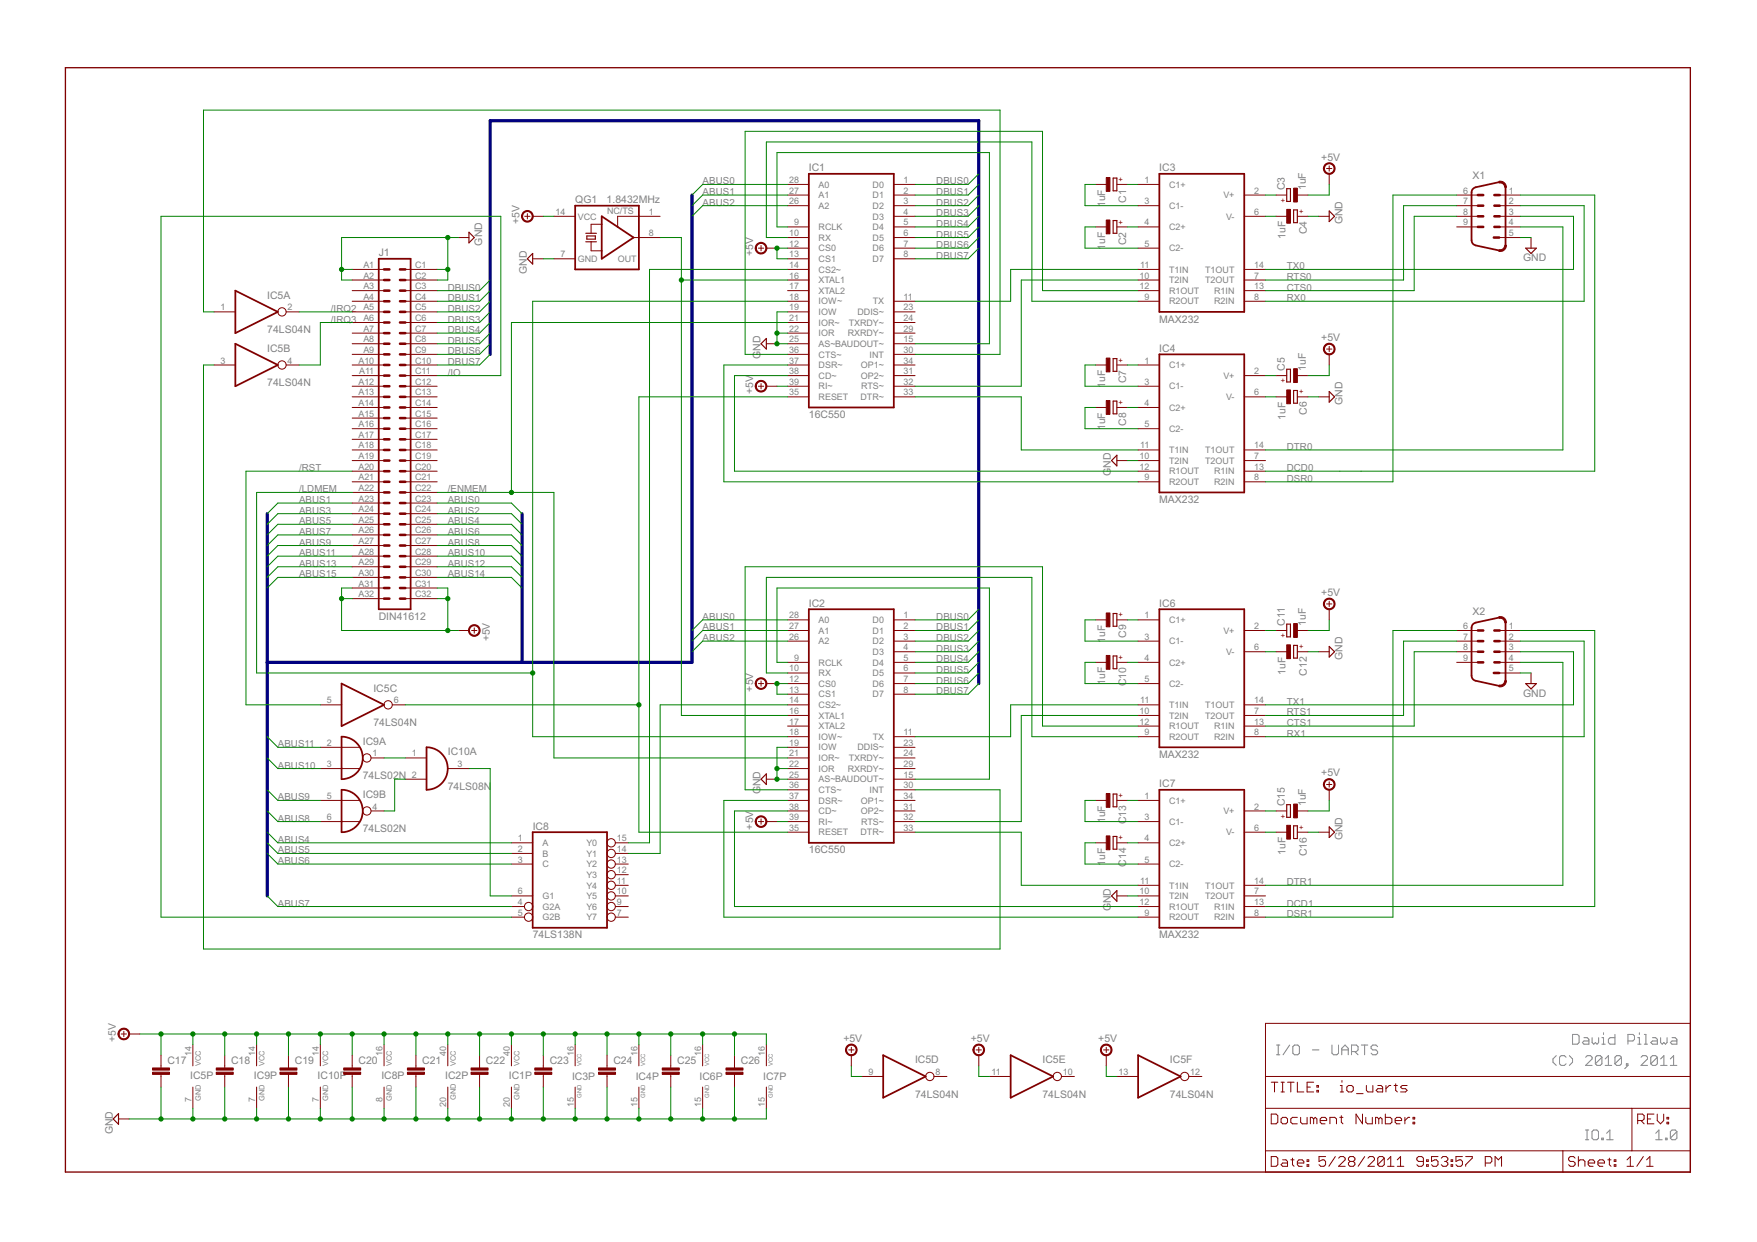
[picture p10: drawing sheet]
<svg xmlns="http://www.w3.org/2000/svg" width="420mm" height="297mm" viewBox="0 0 420 297" stroke-linecap="round" stroke-linejoin="round" font-family="sans-serif">
<defs><g id="words">
<g font-size="2.8" fill="#808080">
<text x="193.4" y="40.9">IC1</text>
<text x="277.2" y="40.9">IC3</text>
<text x="316" y="38.4">+5V</text>
<text x="307.2" y="45.5" transform="rotate(-90 307.2 45.5)">C3</text>
<text x="312.3" y="45.5" transform="rotate(-90 312.3 45.5)">1uF</text>
<text x="352.2" y="42.8">X1</text>
<text x="124.2" y="53.6" transform="rotate(-90 124.2 53.6)">+5V</text>
<text x="137.5" y="48.6">QG1</text>
<text x="145.1" y="48.4">1.8432MHz</text>
<text x="264.3" y="49.6" transform="rotate(-90 264.3 49.6)">1uF</text>
<text x="269.3" y="48.5" transform="rotate(-90 269.3 48.5)">C1</text>
<text x="321" y="53.6" transform="rotate(-90 321 53.6)">GND</text>
<text x="115.3" y="58.7" transform="rotate(-90 115.3 58.7)">GND</text>
<text x="264.3" y="59.7" transform="rotate(-90 264.3 59.7)">1uF</text>
<text x="269.3" y="58.6" transform="rotate(-90 269.3 58.6)">C2</text>
<text x="307.4" y="57.2" transform="rotate(-90 307.4 57.2)">1uF</text>
<text x="312.5" y="56.1" transform="rotate(-90 312.5 56.1)">C4</text>
<text x="90.6" y="61.1">J1</text>
<text x="126" y="65.5" transform="rotate(-90 126 65.5)">GND</text>
<text x="180.1" y="61.3" transform="rotate(-90 180.1 61.3)">+5V</text>
<text x="364.2" y="62.5">GND</text>
<text x="63.9" y="71.4">IC5A</text>
<text x="277.2" y="77.1">MAX232</text>
<text x="63.9" y="79.7">74LS04N</text>
<text x="181.9" y="83.9" transform="rotate(-90 181.9 83.9)">ND</text>
<text x="316" y="81.6">+5V</text>
<text x="63.9" y="84.1">IC5B</text>
<text x="181.9" y="85.9" transform="rotate(-90 181.9 85.9)">G</text>
<text x="277.2" y="84.1">IC4</text>
<text x="307.2" y="88.7" transform="rotate(-90 307.2 88.7)">C5</text>
<text x="312.3" y="88.7" transform="rotate(-90 312.3 88.7)">1uF</text>
<text x="63.9" y="92.4">74LS04N</text>
<text x="180.1" y="94.3" transform="rotate(-90 180.1 94.3)">+5V</text>
<text x="264.3" y="92.8" transform="rotate(-90 264.3 92.8)">1uF</text>
<text x="269.3" y="91.6" transform="rotate(-90 269.3 91.6)">C7</text>
<text x="193.4" y="100">16C550</text>
<text x="269.3" y="101.8" transform="rotate(-90 269.3 101.8)">C8</text>
<text x="307.4" y="100.4" transform="rotate(-90 307.4 100.4)">1uF</text>
<text x="312.5" y="99.3" transform="rotate(-90 312.5 99.3)">C6</text>
<text x="321" y="96.8" transform="rotate(-90 321 96.8)">GND</text>
<text x="264.3" y="102.9" transform="rotate(-90 264.3 102.9)">1uF</text>
<text x="265.7" y="113.8" transform="rotate(-90 265.7 113.8)">G</text>
<text x="265.7" y="111.8" transform="rotate(-90 265.7 111.8)">ND</text>
<text x="277.2" y="120.3">MAX232</text>
<text x="316" y="142.5">+5V</text>
<text x="90.6" y="148.2">DIN41612</text>
<text x="193.4" y="145.1">IC2</text>
<text x="277.2" y="145.1">IC6</text>
<text x="307.2" y="149.6" transform="rotate(-90 307.2 149.6)">C11</text>
<text x="312.3" y="149.6" transform="rotate(-90 312.3 149.6)">1uF</text>
<text x="352.2" y="147">X2</text>
<text x="117.1" y="153.4" transform="rotate(-90 117.1 153.4)">+5V</text>
<text x="264.3" y="153.7" transform="rotate(-90 264.3 153.7)">1uF</text>
<text x="269.3" y="152.6" transform="rotate(-90 269.3 152.6)">C9</text>
<text x="307.4" y="161.3" transform="rotate(-90 307.4 161.3)">1uF</text>
<text x="312.5" y="161.6" transform="rotate(-90 312.5 161.6)">C12</text>
<text x="321" y="157.8" transform="rotate(-90 321 157.8)">GND</text>
<text x="89.3" y="165.4">IC5C</text>
<text x="180.1" y="165.4" transform="rotate(-90 180.1 165.4)">+5V</text>
<text x="264.3" y="163.9" transform="rotate(-90 264.3 163.9)">1uF</text>
<text x="269.3" y="164.1" transform="rotate(-90 269.3 164.1)">C10</text>
<text x="364.2" y="166.7">GND</text>
<text x="89.3" y="173.6">74LS04N</text>
<text x="86.8" y="178.1">IC9A</text>
<text x="107.1" y="180.6">IC10A</text>
<text x="277.2" y="181.3">MAX232</text>
<text x="316" y="185.7">+5V</text>
<text x="86.8" y="186.3">74LS02N</text>
<text x="86.8" y="190.8">IC9B</text>
<text x="107.1" y="188.9">74LS08N</text>
<text x="181.9" y="190" transform="rotate(-90 181.9 190)">GND</text>
<text x="277.2" y="188.2">IC7</text>
<text x="264.3" y="196.9" transform="rotate(-90 264.3 196.9)">1uF</text>
<text x="269.3" y="197.2" transform="rotate(-90 269.3 197.2)">C13</text>
<text x="307.2" y="192.8" transform="rotate(-90 307.2 192.8)">C15</text>
<text x="312.3" y="192.8" transform="rotate(-90 312.3 192.8)">1uF</text>
<text x="86.8" y="199">74LS02N</text>
<text x="127.4" y="198.4">IC8</text>
<text x="180.1" y="198.4" transform="rotate(-90 180.1 198.4)">+5V</text>
<text x="321" y="200.9" transform="rotate(-90 321 200.9)">GND</text>
<text x="193.4" y="204.1">16C550</text>
<text x="264.3" y="207" transform="rotate(-90 264.3 207)">1uF</text>
<text x="269.3" y="207.3" transform="rotate(-90 269.3 207.3)">C14</text>
<text x="307.4" y="204.5" transform="rotate(-90 307.4 204.5)">1uF</text>
<text x="312.5" y="204.8" transform="rotate(-90 312.5 204.8)">C16</text>
<text x="265.7" y="216" transform="rotate(-90 265.7 216)">ND</text>
<text x="265.7" y="217.9" transform="rotate(-90 265.7 217.9)">G</text>
<text x="127.4" y="224.4">74LS138N</text>
<text x="277.2" y="224.4">MAX232</text>
<text x="27.7" y="249.2" transform="rotate(-90 27.7 249.2)">+5V</text>
<text x="201.7" y="249.2">+5V</text>
<text x="232.2" y="249.2">+5V</text>
<text x="262.6" y="249.2">+5V</text>
<text x="40" y="254.5">C17</text>
<text x="55.3" y="254.5">C18</text>
<text x="70.5" y="254.5">C19</text>
<text x="85.7" y="254.5">C20</text>
<text x="101" y="254.5">C21</text>
<text x="116.2" y="254.5">C22</text>
<text x="131.5" y="254.5">C23</text>
<text x="146.7" y="254.5">C24</text>
<text x="161.9" y="254.5">C25</text>
<text x="177.2" y="254.5">C26</text>
<text x="218.8" y="254.3">IC5D</text>
<text x="249.3" y="254.3">IC5E</text>
<text x="279.8" y="254.3">IC5F</text>
<text x="45.5" y="258.1">IC5P</text>
<text x="60.7" y="258.1">IC9P</text>
<text x="76" y="258.1">IC10P</text>
<text x="91.2" y="258.1">IC8P</text>
<text x="106.4" y="258.1">IC2P</text>
<text x="121.7" y="258.1">IC1P</text>
<text x="136.8" y="258.2">IC3P</text>
<text x="152" y="258.2">IC4P</text>
<text x="167.3" y="258.2">IC6P</text>
<text x="182.5" y="258.2">IC7P</text>
<text x="218.8" y="262.5">74LS04N</text>
<text x="249.3" y="262.5">74LS04N</text>
<text x="279.8" y="262.5">74LS04N</text>
<text x="26.9" y="271.3" transform="rotate(-90 26.9 271.3)">GND</text>
</g>
<g font-size="2.6" fill="#808080">
<text x="168" y="44.1">ABUS0</text>
<text x="168" y="46.7">ABUS1</text>
<text x="223.9" y="44.1">DBUS0</text>
<text x="223.9" y="46.7">DBUS1</text>
<text x="168" y="49.2">ABUS2</text>
<text x="223.9" y="49.2">DBUS2</text>
<text x="223.9" y="51.7">DBUS3</text>
<text x="223.9" y="54.3">DBUS4</text>
<text x="223.9" y="56.8">DBUS5</text>
<text x="223.9" y="59.4">DBUS6</text>
<text x="223.9" y="61.9">DBUS7</text>
<text x="307.7" y="64.4">TX0</text>
<text x="107.1" y="69.5">DBUS0</text>
<text x="307.7" y="67">RTS0</text>
<text x="307.7" y="69.5">CTS0</text>
<text x="79.1" y="74.6">/IRQ2 A5</text>
<text x="79.1" y="77.1">/IRQ3 A6</text>
<text x="107.1" y="72.1">DBUS1</text>
<text x="107.1" y="74.6">DBUS2</text>
<text x="107.1" y="77.1">DBUS3</text>
<text x="307.7" y="72.1">RX0</text>
<text x="107.1" y="79.7">DBUS4</text>
<text x="107.1" y="82.2">DBUS5</text>
<text x="107.1" y="84.8">DBUS6</text>
<text x="107.1" y="87.3">DBUS7</text>
<text x="107.1" y="89.8">/IO</text>
<text x="307.7" y="107.6">DTR0</text>
<text x="71.5" y="112.7">/RST</text>
<text x="307.7" y="112.7">DCD0</text>
<text x="71.5" y="117.8">/LDMEM</text>
<text x="107.1" y="117.8">/ENMEM</text>
<text x="307.7" y="115.2">DSR0</text>
<text x="71.5" y="120.3">ABUS1</text>
<text x="71.5" y="122.8">ABUS3</text>
<text x="71.5" y="125.4">ABUS5</text>
<text x="107.1" y="120.3">ABUS0</text>
<text x="107.1" y="122.8">ABUS2</text>
<text x="107.1" y="125.4">ABUS4</text>
<text x="71.5" y="127.9">ABUS7</text>
<text x="71.5" y="130.5">ABUS9</text>
<text x="107.1" y="127.9">ABUS6</text>
<text x="107.1" y="130.5">ABUS8</text>
<text x="71.5" y="133">ABUS11</text>
<text x="71.5" y="135.5">ABUS13</text>
<text x="107.1" y="133">ABUS10</text>
<text x="107.1" y="135.5">ABUS12</text>
<text x="71.5" y="138.1">ABUS15</text>
<text x="107.1" y="138.1">ABUS14</text>
<text x="168" y="148.2">ABUS0</text>
<text x="223.9" y="148.2">DBUS0</text>
<text x="168" y="150.8">ABUS1</text>
<text x="168" y="153.3">ABUS2</text>
<text x="223.9" y="150.8">DBUS1</text>
<text x="223.9" y="153.3">DBUS2</text>
<text x="223.9" y="155.9">DBUS3</text>
<text x="223.9" y="158.4">DBUS4</text>
<text x="223.9" y="160.9">DBUS5</text>
<text x="223.9" y="163.5">DBUS6</text>
<text x="223.9" y="166">DBUS7</text>
<text x="307.7" y="171.1">RTS1</text>
<text x="307.7" y="173.6">CTS1</text>
<text x="307.7" y="168.6">TX1</text>
<text x="66.4" y="178.7">ABUS11</text>
<text x="307.7" y="176.2">RX1</text>
<text x="66.4" y="183.8">ABUS10</text>
<text x="66.4" y="191.4">ABUS9</text>
<text x="66.4" y="196.5">ABUS8</text>
<text x="66.4" y="201.6">ABUS4</text>
<text x="66.4" y="206.7">ABUS6</text>
<text x="66.4" y="204.1">ABUS5</text>
<text x="307.7" y="211.7">DTR1</text>
<text x="66.4" y="216.8">ABUS7</text>
<text x="307.7" y="219.4">DSR1</text>
<text x="307.7" y="216.8">DCD1</text>
</g>
<g font-size="2.4" fill="#808080">
<text x="188.7" y="43.8">28</text>
<text x="188.7" y="46.3">27</text>
<text x="195.8" y="44.9">A0</text>
<text x="195.8" y="47.4">A1</text>
<text x="208.7" y="44.9">D0</text>
<text x="208.7" y="47.4">D1</text>
<text x="216.1" y="43.8">1</text>
<text x="216.1" y="46.3">2</text>
<text x="273.7" y="43.8">1</text>
<text x="279.6" y="44.9">C1+</text>
<text x="292.5" y="47.4">V+</text>
<text x="299.9" y="46.3">2</text>
<text x="349.9" y="46.3">6</text>
<text x="360.8" y="46.3">1</text>
<text x="132.8" y="51.4">14</text>
<text x="138.2" y="52.5">VCC</text>
<text x="145.2" y="51.2">NC/TS</text>
<text x="155.1" y="51.4">1</text>
<text x="188.7" y="48.8">26</text>
<text x="189.9" y="53.9">9</text>
<text x="195.8" y="50">A2</text>
<text x="208.7" y="50">D2</text>
<text x="208.7" y="52.5">D3</text>
<text x="216.1" y="48.8">3</text>
<text x="216.1" y="51.4">4</text>
<text x="216.1" y="53.9">5</text>
<text x="273.7" y="48.8">3</text>
<text x="273.7" y="53.9">4</text>
<text x="279.6" y="50">C1-</text>
<text x="293.2" y="52.5">V-</text>
<text x="299.9" y="51.4">6</text>
<text x="349.9" y="48.8">7</text>
<text x="349.9" y="51.4">8</text>
<text x="349.9" y="53.9">9</text>
<text x="360.8" y="48.8">2</text>
<text x="360.8" y="51.4">3</text>
<text x="360.8" y="53.9">4</text>
<text x="155.1" y="56.5">8</text>
<text x="188.7" y="56.5">10</text>
<text x="188.7" y="59">12</text>
<text x="195.8" y="55">RCLK</text>
<text x="195.8" y="57.6">RX</text>
<text x="208.7" y="55">D4</text>
<text x="208.7" y="57.6">D5</text>
<text x="216.1" y="56.5">6</text>
<text x="216.1" y="59">7</text>
<text x="273.7" y="59">5</text>
<text x="279.6" y="55">C2+</text>
<text x="360.8" y="56.5">5</text>
<text x="86.9" y="64.1">A1</text>
<text x="99.2" y="64.1">C1</text>
<text x="134" y="61.5">7</text>
<text x="138.2" y="62.7">GND</text>
<text x="147.7" y="62.7">OUT</text>
<text x="188.7" y="61.5">13</text>
<text x="188.7" y="64.1">14</text>
<text x="195.8" y="60.1">CS0</text>
<text x="195.8" y="62.7">CS1</text>
<text x="195.8" y="65.2">CS2~</text>
<text x="208.7" y="60.1">D6</text>
<text x="208.7" y="62.7">D7</text>
<text x="216.1" y="61.5">8</text>
<text x="272.7" y="64.1">11</text>
<text x="279.6" y="60.1">C2-</text>
<text x="279.6" y="65.2">T1IN</text>
<text x="288.2" y="65.2">T1OUT</text>
<text x="299.9" y="64.1">14</text>
<text x="86.9" y="66.6">A2</text>
<text x="86.9" y="69.2">A3</text>
<text x="86.9" y="71.7">A4</text>
<text x="99.2" y="66.6">C2</text>
<text x="99.2" y="69.2">C3</text>
<text x="99.2" y="71.7">C4</text>
<text x="188.7" y="66.6">16</text>
<text x="188.7" y="69.2">17</text>
<text x="188.7" y="71.7">18</text>
<text x="195.8" y="67.7">XTAL1</text>
<text x="195.8" y="70.3">XTAL2</text>
<text x="216.1" y="71.7">11</text>
<text x="272.5" y="66.6">10</text>
<text x="272.5" y="69.2">12</text>
<text x="273.7" y="71.7">9</text>
<text x="279.6" y="67.7">T2IN</text>
<text x="279.6" y="70.3">R1OUT</text>
<text x="288.2" y="67.7">T2OUT</text>
<text x="290.3" y="70.3">R1IN</text>
<text x="299.9" y="66.6">7</text>
<text x="299.9" y="69.2">13</text>
<text x="299.9" y="71.7">8</text>
<text x="52.8" y="74.2">1</text>
<text x="68.8" y="74.2">2</text>
<text x="99.2" y="74.2">C5</text>
<text x="99.2" y="76.8">C6</text>
<text x="188.7" y="74.2">19</text>
<text x="188.7" y="76.8">21</text>
<text x="195.8" y="72.8">IOW~</text>
<text x="195.8" y="75.4">IOW</text>
<text x="195.8" y="77.9">IOR~</text>
<text x="203" y="77.9">TXRDY~</text>
<text x="205.1" y="75.4">DDIS~</text>
<text x="208.7" y="72.8">TX</text>
<text x="216.1" y="74.2">23</text>
<text x="216.1" y="76.8">24</text>
<text x="279.6" y="72.8">R2OUT</text>
<text x="290.3" y="72.8">R2IN</text>
<text x="86.9" y="79.3">A7</text>
<text x="86.9" y="81.9">A8</text>
<text x="99.2" y="79.3">C7</text>
<text x="99.2" y="81.9">C8</text>
<text x="188.7" y="79.3">22</text>
<text x="188.7" y="81.9">25</text>
<text x="195.8" y="80.4">IOR</text>
<text x="195.8" y="83">AS~BAUDOUT~</text>
<text x="202.7" y="80.4">RXRDY~</text>
<text x="216.1" y="81.9">15</text>
<text x="216.1" y="79.3">29</text>
<text x="52.8" y="86.9">3</text>
<text x="68.8" y="86.9">4</text>
<text x="85.7" y="86.9">A10</text>
<text x="85.9" y="89.5">A11</text>
<text x="86.9" y="84.4">A9</text>
<text x="99.2" y="84.4">C9</text>
<text x="99.2" y="86.9">C10</text>
<text x="99.2" y="89.5">C11</text>
<text x="188.7" y="84.4">36</text>
<text x="188.7" y="86.9">37</text>
<text x="188.7" y="89.5">38</text>
<text x="195.8" y="85.5">CTS~</text>
<text x="195.8" y="88.1">DSR~</text>
<text x="205.9" y="88.1">OP1~</text>
<text x="208" y="85.5">INT</text>
<text x="216.1" y="84.4">30</text>
<text x="216.1" y="86.9">34</text>
<text x="216.1" y="89.5">31</text>
<text x="273.7" y="86.9">1</text>
<text x="279.6" y="88.1">C1+</text>
<text x="299.9" y="89.5">2</text>
<text x="85.7" y="92">A12</text>
<text x="85.7" y="94.6">A13</text>
<text x="99.2" y="92">C12</text>
<text x="99.2" y="94.6">C13</text>
<text x="188.7" y="92">39</text>
<text x="188.7" y="94.6">35</text>
<text x="195.8" y="90.6">CD~</text>
<text x="195.8" y="93.1">RI~</text>
<text x="195.8" y="95.7">RESET</text>
<text x="205.8" y="95.7">DTR~</text>
<text x="205.9" y="90.6">OP2~</text>
<text x="205.9" y="93.1">RTS~</text>
<text x="216.1" y="92">32</text>
<text x="216.1" y="94.6">33</text>
<text x="273.7" y="92">3</text>
<text x="279.6" y="93.1">C1-</text>
<text x="292.5" y="90.6">V+</text>
<text x="293.2" y="95.7">V-</text>
<text x="299.9" y="94.6">6</text>
<text x="85.7" y="97.1">A14</text>
<text x="85.7" y="99.6">A15</text>
<text x="99.2" y="97.1">C14</text>
<text x="99.2" y="99.6">C15</text>
<text x="273.7" y="97.1">4</text>
<text x="279.6" y="98.2">C2+</text>
<text x="85.7" y="102.2">A16</text>
<text x="85.7" y="104.7">A17</text>
<text x="85.7" y="107.3">A18</text>
<text x="99.2" y="102.2">C16</text>
<text x="99.2" y="104.7">C17</text>
<text x="99.2" y="107.3">C18</text>
<text x="272.7" y="107.3">11</text>
<text x="273.7" y="102.2">5</text>
<text x="279.6" y="103.3">C2-</text>
<text x="299.9" y="107.3">14</text>
<text x="85.7" y="109.8">A19</text>
<text x="85.7" y="112.3">A20</text>
<text x="99.2" y="109.8">C19</text>
<text x="99.2" y="112.3">C20</text>
<text x="272.5" y="109.8">10</text>
<text x="272.5" y="112.3">12</text>
<text x="279.6" y="108.4">T1IN</text>
<text x="279.6" y="110.9">T2IN</text>
<text x="279.6" y="113.5">R1OUT</text>
<text x="288.2" y="108.4">T1OUT</text>
<text x="288.2" y="110.9">T2OUT</text>
<text x="290.3" y="113.5">R1IN</text>
<text x="299.9" y="109.8">7</text>
<text x="299.9" y="112.3">13</text>
<text x="85.7" y="114.9">A21</text>
<text x="85.7" y="117.4">A22</text>
<text x="85.7" y="120">A23</text>
<text x="99.2" y="114.9">C21</text>
<text x="99.2" y="117.4">C22</text>
<text x="99.2" y="120">C23</text>
<text x="273.7" y="114.9">9</text>
<text x="279.6" y="116">R2OUT</text>
<text x="290.3" y="116">R2IN</text>
<text x="299.9" y="114.9">8</text>
<text x="85.7" y="122.5">A24</text>
<text x="85.7" y="125">A25</text>
<text x="99.2" y="122.5">C24</text>
<text x="99.2" y="125">C25</text>
<text x="85.7" y="127.6">A26</text>
<text x="85.7" y="130.1">A27</text>
<text x="99.2" y="127.6">C26</text>
<text x="99.2" y="130.1">C27</text>
<text x="85.7" y="132.7">A28</text>
<text x="85.7" y="135.2">A29</text>
<text x="85.7" y="137.7">A30</text>
<text x="99.2" y="132.7">C28</text>
<text x="99.2" y="135.2">C29</text>
<text x="99.2" y="137.7">C30</text>
<text x="85.7" y="140.3">A31</text>
<text x="85.7" y="142.8">A32</text>
<text x="99.2" y="140.3">C31</text>
<text x="99.2" y="142.8">C32</text>
<text x="188.7" y="147.9">28</text>
<text x="195.8" y="149">A0</text>
<text x="208.7" y="149">D0</text>
<text x="216.1" y="147.9">1</text>
<text x="273.7" y="147.9">1</text>
<text x="279.6" y="149">C1+</text>
<text x="188.7" y="150.4">27</text>
<text x="188.7" y="153">26</text>
<text x="195.8" y="151.5">A1</text>
<text x="195.8" y="154.1">A2</text>
<text x="208.7" y="151.5">D1</text>
<text x="208.7" y="154.1">D2</text>
<text x="216.1" y="150.4">2</text>
<text x="216.1" y="153">3</text>
<text x="216.1" y="155.5">4</text>
<text x="273.7" y="153">3</text>
<text x="279.6" y="154.1">C1-</text>
<text x="292.5" y="151.5">V+</text>
<text x="299.9" y="150.4">2</text>
<text x="299.9" y="155.5">6</text>
<text x="349.9" y="150.4">6</text>
<text x="349.9" y="153">7</text>
<text x="349.9" y="155.5">8</text>
<text x="360.8" y="150.4">1</text>
<text x="360.8" y="153">2</text>
<text x="360.8" y="155.5">3</text>
<text x="188.7" y="160.6">10</text>
<text x="189.9" y="158">9</text>
<text x="195.8" y="159.2">RCLK</text>
<text x="195.8" y="161.7">RX</text>
<text x="208.7" y="156.6">D3</text>
<text x="208.7" y="159.2">D4</text>
<text x="208.7" y="161.7">D5</text>
<text x="216.1" y="158">5</text>
<text x="216.1" y="160.6">6</text>
<text x="273.7" y="158">4</text>
<text x="279.6" y="159.2">C2+</text>
<text x="293.2" y="156.6">V-</text>
<text x="349.9" y="158">9</text>
<text x="360.8" y="158">4</text>
<text x="360.8" y="160.6">5</text>
<text x="188.7" y="163.1">12</text>
<text x="188.7" y="165.7">13</text>
<text x="195.8" y="164.2">CS0</text>
<text x="195.8" y="166.8">CS1</text>
<text x="208.7" y="164.2">D6</text>
<text x="208.7" y="166.8">D7</text>
<text x="216.1" y="163.1">7</text>
<text x="216.1" y="165.7">8</text>
<text x="273.7" y="163.1">5</text>
<text x="279.6" y="164.2">C2-</text>
<text x="78.2" y="168.2">5</text>
<text x="94.2" y="168.2">6</text>
<text x="188.7" y="168.2">14</text>
<text x="188.7" y="170.7">16</text>
<text x="188.7" y="173.3">17</text>
<text x="195.8" y="169.3">CS2~</text>
<text x="195.8" y="171.9">XTAL1</text>
<text x="272.5" y="170.7">10</text>
<text x="272.5" y="173.3">12</text>
<text x="272.7" y="168.2">11</text>
<text x="279.6" y="169.3">T1IN</text>
<text x="279.6" y="171.9">T2IN</text>
<text x="288.2" y="169.3">T1OUT</text>
<text x="288.2" y="171.9">T2OUT</text>
<text x="299.9" y="168.2">14</text>
<text x="299.9" y="170.7">7</text>
<text x="299.9" y="173.3">13</text>
<text x="78.2" y="178.4">2</text>
<text x="188.7" y="175.8">18</text>
<text x="188.7" y="178.4">19</text>
<text x="195.8" y="174.4">XTAL2</text>
<text x="195.8" y="176.9">IOW~</text>
<text x="195.8" y="179.5">IOW</text>
<text x="205.1" y="179.5">DDIS~</text>
<text x="208.7" y="176.9">TX</text>
<text x="216.1" y="175.8">11</text>
<text x="216.1" y="178.4">23</text>
<text x="273.7" y="175.8">9</text>
<text x="279.6" y="174.4">R1OUT</text>
<text x="279.6" y="176.9">R2OUT</text>
<text x="290.3" y="174.4">R1IN</text>
<text x="290.3" y="176.9">R2IN</text>
<text x="299.9" y="175.8">8</text>
<text x="78.2" y="183.4">3</text>
<text x="89.1" y="180.9">1</text>
<text x="98.5" y="180.9">1</text>
<text x="98.5" y="186">2</text>
<text x="109.4" y="183.4">3</text>
<text x="188.7" y="180.9">21</text>
<text x="188.7" y="183.4">22</text>
<text x="188.7" y="186">25</text>
<text x="195.8" y="182">IOR~</text>
<text x="195.8" y="184.6">IOR</text>
<text x="202.7" y="184.6">RXRDY~</text>
<text x="203" y="182">TXRDY~</text>
<text x="216.1" y="186">15</text>
<text x="216.1" y="180.9">24</text>
<text x="216.1" y="183.4">29</text>
<text x="78.2" y="191.1">5</text>
<text x="188.7" y="188.5">36</text>
<text x="188.7" y="191.1">37</text>
<text x="195.8" y="187.1">AS~BAUDOUT~</text>
<text x="195.8" y="189.6">CTS~</text>
<text x="208" y="189.6">INT</text>
<text x="216.1" y="188.5">30</text>
<text x="216.1" y="191.1">34</text>
<text x="273.7" y="191.1">1</text>
<text x="78.2" y="196.1">6</text>
<text x="89.1" y="193.6">4</text>
<text x="188.7" y="193.6">38</text>
<text x="188.7" y="196.1">39</text>
<text x="195.8" y="192.2">DSR~</text>
<text x="195.8" y="194.7">CD~</text>
<text x="195.8" y="197.3">RI~</text>
<text x="205.9" y="192.2">OP1~</text>
<text x="205.9" y="194.7">OP2~</text>
<text x="205.9" y="197.3">RTS~</text>
<text x="216.1" y="193.6">31</text>
<text x="216.1" y="196.1">32</text>
<text x="273.7" y="196.1">3</text>
<text x="279.6" y="192.2">C1+</text>
<text x="279.6" y="197.3">C1-</text>
<text x="292.5" y="194.7">V+</text>
<text x="299.9" y="193.6">2</text>
<text x="123.9" y="201.2">1</text>
<text x="123.9" y="203.8">2</text>
<text x="129.7" y="202.3">A</text>
<text x="140.2" y="202.3">Y0</text>
<text x="147.5" y="203.8">14</text>
<text x="147.5" y="201.2">15</text>
<text x="188.7" y="198.7">35</text>
<text x="195.8" y="199.8">RESET</text>
<text x="205.8" y="199.8">DTR~</text>
<text x="216.1" y="198.7">33</text>
<text x="273.7" y="201.2">4</text>
<text x="279.6" y="202.3">C2+</text>
<text x="293.2" y="199.8">V-</text>
<text x="299.9" y="198.7">6</text>
<text x="123.9" y="206.3">3</text>
<text x="129.7" y="204.9">B</text>
<text x="129.7" y="207.4">C</text>
<text x="140.2" y="210">Y3</text>
<text x="140.2" y="207.4">Y2</text>
<text x="140.2" y="204.9">Y1</text>
<text x="147.5" y="208.8">12</text>
<text x="147.5" y="206.3">13</text>
<text x="273.7" y="206.3">5</text>
<text x="279.6" y="207.4">C2-</text>
<text x="123.9" y="213.9">6</text>
<text x="129.7" y="215">G1</text>
<text x="140.2" y="215">Y5</text>
<text x="140.2" y="212.5">Y4</text>
<text x="147.5" y="213.9">10</text>
<text x="147.5" y="211.4">11</text>
<text x="272.5" y="213.9">10</text>
<text x="272.7" y="211.4">11</text>
<text x="279.6" y="212.5">T1IN</text>
<text x="279.6" y="215">T2IN</text>
<text x="288.2" y="212.5">T1OUT</text>
<text x="288.2" y="215">T2OUT</text>
<text x="299.9" y="211.4">14</text>
<text x="299.9" y="213.9">7</text>
<text x="123.9" y="216.5">4</text>
<text x="123.9" y="219">5</text>
<text x="129.7" y="217.6">G2A</text>
<text x="129.7" y="220.1">G2B</text>
<text x="140.2" y="220.1">Y7</text>
<text x="140.2" y="217.6">Y6</text>
<text x="147.5" y="219">7</text>
<text x="147.5" y="216.5">9</text>
<text x="272.5" y="216.5">12</text>
<text x="273.7" y="219">9</text>
<text x="279.6" y="217.6">R1OUT</text>
<text x="279.6" y="220.1">R2OUT</text>
<text x="290.3" y="217.6">R1IN</text>
<text x="290.3" y="220.1">R2IN</text>
<text x="299.9" y="216.5">13</text>
<text x="299.9" y="219">8</text>
<text x="45.8" y="252.6" transform="rotate(-90 45.8 252.6)">14</text>
<text x="61" y="252.6" transform="rotate(-90 61 252.6)">14</text>
<text x="76.2" y="252.6" transform="rotate(-90 76.2 252.6)">14</text>
<text x="91.5" y="252.6" transform="rotate(-90 91.5 252.6)">16</text>
<text x="106.7" y="252.6" transform="rotate(-90 106.7 252.6)">40</text>
<text x="122" y="252.6" transform="rotate(-90 122 252.6)">40</text>
<text x="137.2" y="252.6" transform="rotate(-90 137.2 252.6)">16</text>
<text x="152.4" y="252.6" transform="rotate(-90 152.4 252.6)">16</text>
<text x="167.7" y="252.6" transform="rotate(-90 167.7 252.6)">16</text>
<text x="182.9" y="252.6" transform="rotate(-90 182.9 252.6)">16</text>
<text x="207.7" y="257.1">9</text>
<text x="223.7" y="257.1">8</text>
<text x="237.1" y="257.1">11</text>
<text x="254.2" y="257.1">10</text>
<text x="267.4" y="257.1">13</text>
<text x="284.6" y="257.1">12</text>
<text x="45.8" y="263.5" transform="rotate(-90 45.8 263.5)">7</text>
<text x="61" y="263.5" transform="rotate(-90 61 263.5)">7</text>
<text x="76.2" y="263.5" transform="rotate(-90 76.2 263.5)">7</text>
<text x="91.5" y="263.5" transform="rotate(-90 91.5 263.5)">8</text>
<text x="106.7" y="264.7" transform="rotate(-90 106.7 264.7)">20</text>
<text x="122" y="264.7" transform="rotate(-90 122 264.7)">20</text>
<text x="137.2" y="264.7" transform="rotate(-90 137.2 264.7)">15</text>
<text x="152.4" y="264.7" transform="rotate(-90 152.4 264.7)">15</text>
<text x="167.7" y="264.7" transform="rotate(-90 167.7 264.7)">15</text>
<text x="182.9" y="264.7" transform="rotate(-90 182.9 264.7)">15</text>
</g>
<g font-size="2" fill="#800000">
<text x="267.5" y="43.5">+</text>
<text x="267.5" y="53.7">+</text>
<text x="306.3" y="48.5">+</text>
<text x="310.7" y="51.2">+</text>
<text x="267.5" y="86.7">+</text>
<text x="306.3" y="91.7">+</text>
<text x="310.7" y="94.3">+</text>
<text x="267.5" y="96.9">+</text>
<text x="267.5" y="147.7">+</text>
<text x="306.3" y="152.6">+</text>
<text x="310.7" y="155.3">+</text>
<text x="267.5" y="157.8">+</text>
<text x="267.5" y="190.8">+</text>
<text x="306.3" y="195.8">+</text>
<text x="267.5" y="201">+</text>
<text x="310.7" y="198.5">+</text>
</g>
<g font-size="2" fill="#808080">
<text x="48" y="254.9" transform="rotate(-90 48 254.9)">VCC</text>
<text x="63.3" y="254.9" transform="rotate(-90 63.3 254.9)">VCC</text>
<text x="78.5" y="254.9" transform="rotate(-90 78.5 254.9)">VCC</text>
<text x="93.7" y="254.9" transform="rotate(-90 93.7 254.9)">VCC</text>
<text x="109" y="254.9" transform="rotate(-90 109 254.9)">VCC</text>
<text x="124.2" y="254.9" transform="rotate(-90 124.2 254.9)">VCC</text>
<text x="48" y="263.3" transform="rotate(-90 48 263.3)">GND</text>
<text x="63.3" y="263.3" transform="rotate(-90 63.3 263.3)">GND</text>
<text x="78.5" y="263.3" transform="rotate(-90 78.5 263.3)">GND</text>
<text x="93.7" y="263.3" transform="rotate(-90 93.7 263.3)">GND</text>
<text x="109" y="263" transform="rotate(-90 109 263)">GND</text>
<text x="124.2" y="263" transform="rotate(-90 124.2 263)">GND</text>
</g>
<g font-size="1.6" fill="#808080">
<text x="139.1" y="254.9" transform="rotate(-90 139.1 254.9)">VCC</text>
<text x="154.3" y="254.9" transform="rotate(-90 154.3 254.9)">VCC</text>
<text x="169.5" y="254.9" transform="rotate(-90 169.5 254.9)">VCC</text>
<text x="184.8" y="254.9" transform="rotate(-90 184.8 254.9)">VCC</text>
<text x="139.1" y="262.5" transform="rotate(-90 139.1 262.5)">GND</text>
<text x="154.3" y="262.5" transform="rotate(-90 154.3 262.5)">GND</text>
<text x="169.5" y="262.5" transform="rotate(-90 169.5 262.5)">GND</text>
<text x="184.8" y="262.5" transform="rotate(-90 184.8 262.5)">GND</text>
</g>
</g></defs>
<g fill="#808080" stroke="#808080" stroke-width=".24">
<path d="M305.3 252.3h.7z"/>
<path d="M305.7 249.9v2.4z"/>
<path d="M305.3 249.9h.7z"/>
<path d="M308.4 249.9l-1.6 2.4z"/>
<path d="M309.6 249.9h.7z"/>
<path d="M309.2 250.3l.4-.4z"/>
<path d="M309.2 250.3v1.6z"/>
<path d="M309.2 251.9l.4 .4z"/>
<path d="M309.6 252.3h.7z"/>
<path d="M310.3 252.3l.4-.4z"/>
<path d="M310.7 250.3v1.6z"/>
<path d="M310.3 249.9l.4 .4z"/>
<path d="M313.8 251.1h1.6z"/>
<path d="M318.5 249.9v2z"/>
<path d="M318.5 251.9l.4 .4z"/>
<path d="M318.9 252.3h.8z"/>
<path d="M319.7 252.3l.4-.4z"/>
<path d="M320.1 249.9v2z"/>
<path d="M320.9 250.7v1.6z"/>
<path d="M320.9 250.7l.7-.8z"/>
<path d="M321.6 249.9l.8 .8z"/>
<path d="M322.4 250.7v1.6z"/>
<path d="M320.9 251.1h1.5z"/>
<path d="M323.2 249.9v2.4z"/>
<path d="M323.2 249.9h1.2z"/>
<path d="M324.4 249.9l.4 .4z"/>
<path d="M324.8 250.3v.8z"/>
<path d="M324.8 251.1l-.4 .4z"/>
<path d="M323.2 251.5h1.2z"/>
<path d="M324 251.5l.8 .8z"/>
<path d="M326.3 249.9v2.4z"/>
<path d="M325.5 249.9h1.6z"/>
<path d="M329 249.9l.4 .4z"/>
<path d="M328.3 249.9h.7z"/>
<path d="M327.9 250.3l.4-.4z"/>
<path d="M327.9 250.3v.4z"/>
<path d="M327.9 250.7l.4 .4z"/>
<path d="M328.3 251.1h.7z"/>
<path d="M329 251.1l.4 .4z"/>
<path d="M329.4 251.5v.4z"/>
<path d="M329 252.3l.4-.4z"/>
<path d="M328.3 252.3h.7z"/>
<path d="M327.9 251.9l.4 .4z"/>
<path d="M376 247.4v2.3z"/>
<path d="M376 249.7h1.2z"/>
<path d="M377.2 249.7l.4-.4z"/>
<path d="M377.6 247.8v1.5z"/>
<path d="M377.2 247.4l.4 .4z"/>
<path d="M376 247.4h1.2z"/>
<path d="M378.8 248.2h.8z"/>
<path d="M379.6 248.2l.4 .4z"/>
<path d="M380 248.6v1.1z"/>
<path d="M378.8 249.7h1.2z"/>
<path d="M378.4 249.3l.4 .4z"/>
<path d="M378.4 249.3l.4-.3z"/>
<path d="M378.8 249h1.2z"/>
<path d="M380.7 248.2v1.1z"/>
<path d="M380.7 249.3l.4 .4z"/>
<path d="M381.1 249.7l.4-.4z"/>
<path d="M381.5 249.3l.4 .4z"/>
<path d="M381.9 249.7l.4-.4z"/>
<path d="M382.3 248.2v1.1z"/>
<path d="M383.1 248.2h.4z"/>
<path d="M383.5 248.2v1.5z"/>
<path d="M383.1 249.7h.8z"/>
<path d="M383.5 247v.4z"/>
<path d="M386.2 247.4v2.3z"/>
<path d="M385 249.7h1.2z"/>
<path d="M384.6 249.3l.4 .4z"/>
<path d="M384.6 248.6v.7z"/>
<path d="M384.6 248.6l.4-.4z"/>
<path d="M385 248.2h1.2z"/>
<path d="M389.3 247.4v2.3z"/>
<path d="M389.3 247.4h1.2z"/>
<path d="M390.5 247.4l.4 .4z"/>
<path d="M390.9 247.8v.8z"/>
<path d="M390.9 248.6l-.4 .4z"/>
<path d="M389.3 249h1.2z"/>
<path d="M391.6 248.2h.4z"/>
<path d="M392 248.2v1.5z"/>
<path d="M391.6 249.7h.8z"/>
<path d="M392 247v.4z"/>
<path d="M393.2 247.4h.4z"/>
<path d="M393.6 247.4v2.3z"/>
<path d="M393.2 249.7h.8z"/>
<path d="M395.2 248.2h.7z"/>
<path d="M395.9 248.2l.4 .4z"/>
<path d="M396.3 248.6v1.1z"/>
<path d="M395.2 249.7h1.1z"/>
<path d="M394.8 249.3l.4 .4z"/>
<path d="M394.8 249.3l.4-.3z"/>
<path d="M395.2 249h1.1z"/>
<path d="M397.1 248.2v1.1z"/>
<path d="M397.1 249.3l.4 .4z"/>
<path d="M397.5 249.7l.4-.4z"/>
<path d="M397.9 249.3l.4 .4z"/>
<path d="M398.3 249.7l.4-.4z"/>
<path d="M398.7 248.2v1.1z"/>
<path d="M399.8 248.2h.8z"/>
<path d="M400.6 248.2l.4 .4z"/>
<path d="M401 248.6v1.1z"/>
<path d="M399.8 249.7h1.2z"/>
<path d="M399.4 249.3l.4 .4z"/>
<path d="M399.4 249.3l.4-.3z"/>
<path d="M399.8 249h1.2z"/>
<path d="M371.4 254l.8 .8z"/>
<path d="M371.4 253.3v.7z"/>
<path d="M371.4 253.3l.8-.8z"/>
<path d="M374.1 252.5l.4 .4z"/>
<path d="M373.3 252.5h.8z"/>
<path d="M372.9 252.9l.4-.4z"/>
<path d="M372.9 252.9v1.5z"/>
<path d="M372.9 254.4l.4 .4z"/>
<path d="M373.3 254.8h.8z"/>
<path d="M374.1 254.8l.4-.4z"/>
<path d="M375.3 254.8l.7-.8z"/>
<path d="M376 253.3v.7z"/>
<path d="M375.3 252.5l.7 .8z"/>
<path d="M379.2 254.8h1.5z"/>
<path d="M379.2 254.8l1.5-1.5z"/>
<path d="M380.7 252.9v.4z"/>
<path d="M380.3 252.5l.4 .4z"/>
<path d="M379.6 252.5h.7z"/>
<path d="M379.6 252.5l-.4 .4z"/>
<path d="M381.5 252.9v1.5z"/>
<path d="M381.5 252.9l.4-.4z"/>
<path d="M381.9 252.5h.8z"/>
<path d="M382.7 252.5l.4 .4z"/>
<path d="M383.1 252.9v1.5z"/>
<path d="M382.7 254.8l.4-.4z"/>
<path d="M381.9 254.8h.8z"/>
<path d="M381.5 254.4l.4 .4z"/>
<path d="M381.5 254.4l1.6-1.5z"/>
<path d="M384.6 252.5l-.7 .8z"/>
<path d="M384.6 252.5v2.3z"/>
<path d="M383.9 254.8h1.5z"/>
<path d="M386.2 252.9v1.5z"/>
<path d="M386.2 252.9l.4-.4z"/>
<path d="M386.6 252.5h.7z"/>
<path d="M387.3 252.5l.5 .4z"/>
<path d="M387.8 252.9v1.5z"/>
<path d="M387.3 254.8l.5-.4z"/>
<path d="M386.6 254.8h.7z"/>
<path d="M386.2 254.4l.4 .4z"/>
<path d="M386.2 254.4l1.6-1.5z"/>
<path d="M389.3 254.8l-.8 .8z"/>
<path d="M389.3 254.4v.4z"/>
<path d="M388.9 254.4h.4z"/>
<path d="M388.9 254.4v.4z"/>
<path d="M388.9 254.8h.4z"/>
<path d="M392.4 254.8h1.6z"/>
<path d="M392.4 254.8l1.6-1.5z"/>
<path d="M394 252.9v.4z"/>
<path d="M393.6 252.5l.4 .4z"/>
<path d="M392.8 252.5h.8z"/>
<path d="M392.8 252.5l-.4 .4z"/>
<path d="M394.8 252.9v1.5z"/>
<path d="M394.8 252.9l.4-.4z"/>
<path d="M395.2 252.5h.7z"/>
<path d="M395.9 252.5l.4 .4z"/>
<path d="M396.3 252.9v1.5z"/>
<path d="M395.9 254.8l.4-.4z"/>
<path d="M395.2 254.8h.7z"/>
<path d="M394.8 254.4l.4 .4z"/>
<path d="M394.8 254.4l1.5-1.5z"/>
<path d="M397.1 253.3l.8-.8z"/>
<path d="M397.9 252.5v2.3z"/>
<path d="M397.1 254.8h1.6z"/>
<path d="M399.4 253.3l.8-.8z"/>
<path d="M400.2 252.5v2.3z"/>
<path d="M399.4 254.8h1.6z"/>
<path d="M379.1 272.6h.8z"/>
<path d="M379.5 270.3v2.3z"/>
<path d="M379.1 270.3h.8z"/>
<path d="M381.1 270.3h.8z"/>
<path d="M381.1 270.3l-.4 .3z"/>
<path d="M380.7 270.6v1.6z"/>
<path d="M380.7 272.2l.4 .4z"/>
<path d="M381.1 272.6h.8z"/>
<path d="M381.9 272.6l.3-.4z"/>
<path d="M382.2 270.6v1.6z"/>
<path d="M381.9 270.3l.3 .3z"/>
<path d="M383 272.2v.4z"/>
<path d="M383 272.2h.4z"/>
<path d="M383.4 272.2v.4z"/>
<path d="M383 272.6h.4z"/>
<path d="M384.2 271l.8-.7z"/>
<path d="M385 270.3v2.3z"/>
<path d="M384.2 272.6h1.6z"/>
<path d="M396.7 270.3l-.8 .7z"/>
<path d="M396.7 270.3v2.3z"/>
<path d="M395.9 272.6h1.6z"/>
<path d="M398.3 272.2v.4z"/>
<path d="M398.3 272.2h.4z"/>
<path d="M398.7 272.2v.4z"/>
<path d="M398.3 272.6h.4z"/>
<path d="M399.4 270.6v1.6z"/>
<path d="M399.4 270.6l.4-.3z"/>
<path d="M399.8 270.3h.8z"/>
<path d="M400.6 270.3l.4 .3z"/>
<path d="M401 270.6v1.6z"/>
<path d="M400.6 272.6l.4-.4z"/>
<path d="M399.8 272.6h.8z"/>
<path d="M399.4 272.2l.4 .4z"/>
<path d="M399.4 272.2l1.6-1.6z"/>
</g>
<g fill="#800000" stroke="#800000" stroke-width=".32">
<path d="M15.6 16.2v264.1z"/>
<path d="M15.6 280.3h388.6z"/>
<path d="M404.2 16.2v264.1z"/>
<path d="M15.6 16.2h388.6z"/>
</g>
<g fill="#800000" stroke="#800000" stroke-width=".24">
<path d="M302.6 280.3h71.1z"/>
<path d="M390.2 265.1h14z"/>
<path d="M302.6 275.2v5.1z"/>
<path d="M304 276.6v2.3z"/>
<path d="M304 278.9h1.2z"/>
<path d="M305.2 278.9l.4-.3z"/>
<path d="M305.6 277v1.6z"/>
<path d="M305.2 276.6l.4 .4z"/>
<path d="M304 276.6h1.2z"/>
<path d="M306.7 277.4h.8z"/>
<path d="M307.5 277.4l.4 .4z"/>
<path d="M307.9 277.8v1.1z"/>
<path d="M306.7 278.9h1.2z"/>
<path d="M306.3 278.6l.4 .3z"/>
<path d="M306.7 278.2l-.4 .4z"/>
<path d="M306.7 278.2h1.2z"/>
<path d="M309.1 277v1.6z"/>
<path d="M309.1 278.6l.4 .3z"/>
<path d="M308.7 277.4h.8z"/>
<path d="M310.6 278.9h.8z"/>
<path d="M310.2 278.6l.4 .3z"/>
<path d="M310.2 277.8v.8z"/>
<path d="M310.2 277.8l.4-.4z"/>
<path d="M310.6 277.4h.8z"/>
<path d="M311.4 277.4l.4 .4z"/>
<path d="M311.8 277.8v.4z"/>
<path d="M310.2 278.2h1.6z"/>
<path d="M312.6 277.4h.4z"/>
<path d="M313 277.4v.4z"/>
<path d="M312.6 277.8h.4z"/>
<path d="M312.6 277.4v.4z"/>
<path d="M312.6 278.6h.4z"/>
<path d="M313 278.6v.3z"/>
<path d="M312.6 278.9h.4z"/>
<path d="M312.6 278.6v.3z"/>
<path d="M315.4 276.6h1.6z"/>
<path d="M315.4 276.6v1.2z"/>
<path d="M315.4 277.8l.8-.4z"/>
<path d="M316.2 277.4h.4z"/>
<path d="M316.6 277.4l.4 .4z"/>
<path d="M317 277.8v.8z"/>
<path d="M316.6 278.9l.4-.3z"/>
<path d="M315.8 278.9h.8z"/>
<path d="M315.4 278.6l.4 .3z"/>
<path d="M319.3 276.6l-1.5 2.3z"/>
<path d="M320.1 278.9h1.6z"/>
<path d="M320.1 278.9l1.6-1.5z"/>
<path d="M321.7 277v.4z"/>
<path d="M321.3 276.6l.4 .4z"/>
<path d="M320.5 276.6h.8z"/>
<path d="M320.1 277l.4-.4z"/>
<path d="M322.5 277l.3-.4z"/>
<path d="M322.8 276.6h.8z"/>
<path d="M323.6 276.6l.4 .4z"/>
<path d="M324 277v.4z"/>
<path d="M324 277.4l-.4 .4z"/>
<path d="M323.6 277.8l.4 .4z"/>
<path d="M324 278.2v.4z"/>
<path d="M324 278.6l-.4 .3z"/>
<path d="M322.8 278.9h.8z"/>
<path d="M322.5 278.6l.3 .3z"/>
<path d="M322.5 278.2v.4z"/>
<path d="M322.5 278.2l.3-.4z"/>
<path d="M322.5 277.4l.3 .4z"/>
<path d="M322.5 277v.4z"/>
<path d="M322.8 277.8h.8z"/>
<path d="M326.3 276.6l-1.5 2.3z"/>
<path d="M327.1 278.9h1.6z"/>
<path d="M327.1 278.9l1.6-1.5z"/>
<path d="M328.7 277v.4z"/>
<path d="M328.3 276.6l.4 .4z"/>
<path d="M327.5 276.6h.8z"/>
<path d="M327.5 276.6l-.4 .4z"/>
<path d="M329.5 277v1.6z"/>
<path d="M329.5 277l.3-.4z"/>
<path d="M329.8 276.6h.8z"/>
<path d="M330.6 276.6l.4 .4z"/>
<path d="M331 277v1.6z"/>
<path d="M330.6 278.9l.4-.3z"/>
<path d="M329.8 278.9h.8z"/>
<path d="M329.5 278.6l.3 .3z"/>
<path d="M329.5 278.6l1.5-1.6z"/>
<path d="M332.6 276.6l-.8 .8z"/>
<path d="M332.6 276.6v2.3z"/>
<path d="M331.8 278.9h1.6z"/>
<path d="M334.1 277.4l.8-.8z"/>
<path d="M334.9 276.6v2.3z"/>
<path d="M334.1 278.9h1.6z"/>
<path d="M338.8 278.6l.4 .3z"/>
<path d="M339.2 278.9h.8z"/>
<path d="M340 278.9l.4-.3z"/>
<path d="M340.4 277v1.6z"/>
<path d="M340 276.6l.4 .4z"/>
<path d="M339.2 276.6h.8z"/>
<path d="M339.2 276.6l-.4 .4z"/>
<path d="M338.8 277v.4z"/>
<path d="M338.8 277.4l.4 .4z"/>
<path d="M339.2 277.8h1.2z"/>
<path d="M341.1 277.4h.4z"/>
<path d="M341.5 277.4v.4z"/>
<path d="M341.1 277.8h.4z"/>
<path d="M341.1 277.4v.4z"/>
<path d="M341.1 278.6h.4z"/>
<path d="M341.5 278.6v.3z"/>
<path d="M341.1 278.9h.4z"/>
<path d="M341.1 278.6v.3z"/>
<path d="M342.3 276.6h1.6z"/>
<path d="M342.3 276.6v1.2z"/>
<path d="M342.3 277.8l.8-.4z"/>
<path d="M343.1 277.4h.4z"/>
<path d="M343.5 277.4l.4 .4z"/>
<path d="M343.9 277.8v.8z"/>
<path d="M343.9 278.6l-.4 .3z"/>
<path d="M342.7 278.9h.8z"/>
<path d="M342.3 278.6l.4 .3z"/>
<path d="M344.7 277l.4-.4z"/>
<path d="M345.1 276.6h.7z"/>
<path d="M345.8 276.6l.4 .4z"/>
<path d="M346.2 277v.4z"/>
<path d="M345.8 277.8l.4-.4z"/>
<path d="M345.4 277.8h.4z"/>
<path d="M345.8 277.8l.4 .4z"/>
<path d="M346.2 278.2v.4z"/>
<path d="M345.8 278.9l.4-.3z"/>
<path d="M345.1 278.9h.7z"/>
<path d="M344.7 278.6l.4 .3z"/>
<path d="M347 277.4h.4z"/>
<path d="M347.4 277.4v.4z"/>
<path d="M347 277.8h.4z"/>
<path d="M347 277.4v.4z"/>
<path d="M347 278.6h.4z"/>
<path d="M347.4 278.6v.3z"/>
<path d="M347 278.9h.4z"/>
<path d="M347 278.6v.3z"/>
<path d="M348.2 276.6h1.5z"/>
<path d="M348.2 276.6v1.2z"/>
<path d="M348.2 277.8l.8-.4z"/>
<path d="M349 277.4h.3z"/>
<path d="M349.3 277.4l.4 .4z"/>
<path d="M349.7 277.8v.8z"/>
<path d="M349.7 278.6l-.4 .3z"/>
<path d="M348.6 278.9h.7z"/>
<path d="M348.2 278.6l.4 .3z"/>
<path d="M350.5 276.6h1.6z"/>
<path d="M352.1 276.6v.4z"/>
<path d="M352.1 277l-1.6 1.6z"/>
<path d="M350.5 278.6v.3z"/>
<path d="M355.2 276.6v2.3z"/>
<path d="M355.2 276.6h1.2z"/>
<path d="M356.4 276.6l.3 .4z"/>
<path d="M356.7 277v.8z"/>
<path d="M356.7 277.8l-.3 .4z"/>
<path d="M355.2 278.2h1.2z"/>
<path d="M357.5 276.6v2.3z"/>
<path d="M357.5 276.6l.8 .8z"/>
<path d="M359.1 276.6l-.8 .8z"/>
<path d="M359.1 276.6v2.3z"/>
<path d="M302.6 275.2h71.1z"/>
<path d="M302.6 265.1v10.1z"/>
<path d="M404.2 265.1v10.1z"/>
<path d="M373.7 275.2v5.1z"/>
<path d="M373.7 275.2h16.5z"/>
<path d="M373.7 280.3h30.5z"/>
<path d="M376.3 276.6l.4 .4z"/>
<path d="M375.5 276.6h.8z"/>
<path d="M375.5 276.6l-.4 .4z"/>
<path d="M375.1 277v.4z"/>
<path d="M375.1 277.4l.4 .4z"/>
<path d="M375.5 277.8h.8z"/>
<path d="M376.3 277.8l.4 .4z"/>
<path d="M376.7 278.2v.4z"/>
<path d="M376.7 278.6l-.4 .3z"/>
<path d="M375.5 278.9h.8z"/>
<path d="M375.1 278.6l.4 .3z"/>
<path d="M377.4 276.6v2.3z"/>
<path d="M377.4 277.8l.4-.4z"/>
<path d="M377.8 277.4h.8z"/>
<path d="M378.6 277.4l.4 .4z"/>
<path d="M379 277.8v1.1z"/>
<path d="M380.2 278.9h.8z"/>
<path d="M379.8 278.6l.4 .3z"/>
<path d="M379.8 277.8v.8z"/>
<path d="M379.8 277.8l.4-.4z"/>
<path d="M380.2 277.4h.8z"/>
<path d="M381 277.4l.3 .4z"/>
<path d="M381.3 277.8v.4z"/>
<path d="M379.8 278.2h1.5z"/>
<path d="M382.5 278.9h.8z"/>
<path d="M382.1 278.6l.4 .3z"/>
<path d="M382.1 277.8v.8z"/>
<path d="M382.1 277.8l.4-.4z"/>
<path d="M382.5 277.4h.8z"/>
<path d="M383.3 277.4l.4 .4z"/>
<path d="M383.7 277.8v.4z"/>
<path d="M382.1 278.2h1.6z"/>
<path d="M384.9 277v1.6z"/>
<path d="M384.9 278.6l.4 .3z"/>
<path d="M384.5 277.4h.8z"/>
<path d="M386 277.4h.4z"/>
<path d="M386.4 277.4v.4z"/>
<path d="M386 277.8h.4z"/>
<path d="M386 277.4v.4z"/>
<path d="M386 278.6h.4z"/>
<path d="M386.4 278.6v.3z"/>
<path d="M386 278.9h.4z"/>
<path d="M386 278.6v.3z"/>
<path d="M389.1 277.4l.8-.8z"/>
<path d="M389.9 276.6v2.3z"/>
<path d="M389.1 278.9h1.5z"/>
<path d="M393 276.6l-1.6 2.3z"/>
<path d="M393.8 277.4l.7-.8z"/>
<path d="M394.5 276.6v2.3z"/>
<path d="M393.8 278.9h1.5z"/>
<path d="M391.6 266.4v2.4z"/>
<path d="M391.6 266.4h1.2z"/>
<path d="M392.8 266.4l.4 .4z"/>
<path d="M393.2 266.8v.8z"/>
<path d="M393.2 267.6l-.4 .4z"/>
<path d="M391.6 268h1.2z"/>
<path d="M392.4 268l.8 .8z"/>
<path d="M394 266.4h1.5z"/>
<path d="M394 266.4v2.4z"/>
<path d="M394 268.8h1.5z"/>
<path d="M394 267.6h.7z"/>
<path d="M396.3 266.4v1.6z"/>
<path d="M396.3 268l.8 .8z"/>
<path d="M397.8 268l-.7 .8z"/>
<path d="M397.8 266.4v1.6z"/>
<path d="M398.6 267.2h.4z"/>
<path d="M399 267.2v.4z"/>
<path d="M398.6 267.6h.4z"/>
<path d="M398.6 267.2v.4z"/>
<path d="M398.6 268.4h.4z"/>
<path d="M399 268.4v.4z"/>
<path d="M398.6 268.8h.4z"/>
<path d="M398.6 268.4v.4z"/>
<path d="M390.2 265.1v10.1z"/>
<path d="M302.6 265.1h87.6z"/>
<path d="M390.2 275.2h14z"/>
<path d="M404.2 275.2v5.1z"/>
<path d="M302.6 257.5v7.6z"/>
<path d="M302.6 244.8h101.6z"/>
<path d="M404.2 244.8v12.7z"/>
<path d="M302.6 257.5h101.6z"/>
<path d="M302.6 244.8v12.7z"/>
<path d="M404.2 257.5v7.6z"/>
<path d="M304.8 258.8v2.4z"/>
<path d="M304 258.8h1.6z"/>
<path d="M306.3 261.2h.8z"/>
<path d="M306.7 258.8v2.4z"/>
<path d="M306.3 258.8h.8z"/>
<path d="M308.7 258.8v2.4z"/>
<path d="M307.9 258.8h1.6z"/>
<path d="M310.2 258.8v2.4z"/>
<path d="M310.2 261.2h1.6z"/>
<path d="M312.6 258.8h1.5z"/>
<path d="M312.6 258.8v2.4z"/>
<path d="M312.6 261.2h1.5z"/>
<path d="M312.6 260h.8z"/>
<path d="M314.9 259.6h.4z"/>
<path d="M315.3 259.6v.4z"/>
<path d="M314.9 260h.4z"/>
<path d="M314.9 259.6v.4z"/>
<path d="M314.9 260.8h.4z"/>
<path d="M315.3 260.8v.4z"/>
<path d="M314.9 261.2h.4z"/>
<path d="M314.9 260.8v.4z"/>
<path d="M304 266.4v2.4z"/>
<path d="M304 268.8h1.2z"/>
<path d="M305.2 268.8l.4-.4z"/>
<path d="M305.6 266.8v1.6z"/>
<path d="M305.2 266.4l.4 .4z"/>
<path d="M304 266.4h1.2z"/>
<path d="M306.7 268.8h.8z"/>
<path d="M307.5 268.8l.4-.4z"/>
<path d="M307.9 267.6v.8z"/>
<path d="M307.5 267.2l.4 .4z"/>
<path d="M306.7 267.2h.8z"/>
<path d="M306.7 267.2l-.4 .4z"/>
<path d="M306.3 267.6v.8z"/>
<path d="M306.3 268.4l.4 .4z"/>
<path d="M309.1 267.2h1.1z"/>
<path d="M308.7 267.6l.4-.4z"/>
<path d="M308.7 267.6v.8z"/>
<path d="M308.7 268.4l.4 .4z"/>
<path d="M309.1 268.8h1.1z"/>
<path d="M311 267.2v1.2z"/>
<path d="M311 268.4l.4 .4z"/>
<path d="M311.4 268.8h1.2z"/>
<path d="M312.6 267.2v1.6z"/>
<path d="M313.4 267.2v1.6z"/>
<path d="M313.4 267.2h.4z"/>
<path d="M313.8 267.2l.3 .4z"/>
<path d="M314.1 267.6v1.2z"/>
<path d="M314.1 267.6l.4-.4z"/>
<path d="M314.5 267.2l.4 .4z"/>
<path d="M314.9 267.6v1.2z"/>
<path d="M316.1 268.8h.8z"/>
<path d="M315.7 268.4l.4 .4z"/>
<path d="M315.7 267.6v.8z"/>
<path d="M316.1 267.2l-.4 .4z"/>
<path d="M316.1 267.2h.8z"/>
<path d="M316.9 267.2l.3 .4z"/>
<path d="M317.2 267.6v.4z"/>
<path d="M315.7 268h1.5z"/>
<path d="M318 267.2v1.6z"/>
<path d="M318 267.2h1.2z"/>
<path d="M319.2 267.2l.4 .4z"/>
<path d="M319.6 267.6v1.2z"/>
<path d="M320.8 266.8v1.6z"/>
<path d="M320.8 268.4l.3 .4z"/>
<path d="M320.4 267.2h.7z"/>
<path d="M324.3 266.4v2.4z"/>
<path d="M324.3 266.4l1.5 2.4z"/>
<path d="M325.8 266.4v2.4z"/>
<path d="M326.6 267.2v1.2z"/>
<path d="M326.6 268.4l.4 .4z"/>
<path d="M327 268.8h1.2z"/>
<path d="M328.2 267.2v1.6z"/>
<path d="M329 267.2v1.6z"/>
<path d="M329 267.2h.3z"/>
<path d="M329.3 267.2l.4 .4z"/>
<path d="M329.7 267.6v1.2z"/>
<path d="M329.7 267.6l.4-.4z"/>
<path d="M330.1 267.2l.4 .4z"/>
<path d="M330.5 267.6v1.2z"/>
<path d="M331.3 266.4v2.4z"/>
<path d="M331.3 268.8h1.1z"/>
<path d="M332.4 268.8l.4-.4z"/>
<path d="M332.8 267.6v.8z"/>
<path d="M332.4 267.2l.4 .4z"/>
<path d="M331.3 267.2h1.1z"/>
<path d="M334 268.8h.8z"/>
<path d="M333.6 268.4l.4 .4z"/>
<path d="M333.6 267.6v.8z"/>
<path d="M334 267.2l-.4 .4z"/>
<path d="M334 267.2h.8z"/>
<path d="M334.8 267.2l.4 .4z"/>
<path d="M335.2 267.6v.4z"/>
<path d="M333.6 268h1.6z"/>
<path d="M336 267.2v1.6z"/>
<path d="M336 268l.7-.8z"/>
<path d="M336.7 267.2h.4z"/>
<path d="M337.9 267.2h.4z"/>
<path d="M338.3 267.2v.4z"/>
<path d="M337.9 267.6h.4z"/>
<path d="M337.9 267.2v.4z"/>
<path d="M337.9 268.4h.4z"/>
<path d="M338.3 268.4v.4z"/>
<path d="M337.9 268.8h.4z"/>
<path d="M337.9 268.4v.4z"/>
<path d="M320.5 259.6h.4z"/>
<path d="M320.9 259.6v1.6z"/>
<path d="M320.5 261.2h.8z"/>
<path d="M320.9 258.4v.4z"/>
<path d="M322.5 261.2h.7z"/>
<path d="M323.2 261.2l.4-.4z"/>
<path d="M323.6 260v.8z"/>
<path d="M323.2 259.6l.4 .4z"/>
<path d="M322.5 259.6h.7z"/>
<path d="M322.5 259.6l-.4 .4z"/>
<path d="M322.1 260v.8z"/>
<path d="M322.1 260.8l.4 .4z"/>
<path d="M324.4 261.6h1.6z"/>
<path d="M326.7 259.6v1.2z"/>
<path d="M326.7 260.8l.4 .4z"/>
<path d="M327.1 261.2h1.2z"/>
<path d="M328.3 259.6v1.6z"/>
<path d="M329.5 259.6h.7z"/>
<path d="M330.2 259.6l.4 .4z"/>
<path d="M330.6 260v1.2z"/>
<path d="M329.5 261.2h1.1z"/>
<path d="M329.1 260.8l.4 .4z"/>
<path d="M329.1 260.8l.4-.4z"/>
<path d="M329.5 260.4h1.1z"/>
<path d="M331.4 259.6v1.6z"/>
<path d="M331.4 260.4l.8-.8z"/>
<path d="M332.2 259.6h.4z"/>
<path d="M333.8 259.2v1.6z"/>
<path d="M333.8 260.8l.4 .4z"/>
<path d="M333.4 259.6h.8z"/>
<path d="M334.9 261.2h1.2z"/>
<path d="M336.1 261.2l.4-.4z"/>
<path d="M336.1 260.4l.4 .4z"/>
<path d="M335.3 260.4h.8z"/>
<path d="M334.9 260l.4 .4z"/>
<path d="M334.9 260l.4-.4z"/>
<path d="M335.3 259.6h1.2z"/>
<path d="M213.7 44.1h5.1z"/>
<path d="M213.7 46.7h5.1z"/>
<path d="M213.7 49.2h5.1z"/>
<path d="M213.7 51.7h5.1z"/>
<path d="M213.7 54.3h5.1z"/>
<path d="M213.7 56.8h5.1z"/>
<path d="M213.7 59.4h5.1z"/>
<path d="M213.7 61.9h5.1z"/>
<path d="M188.3 44.1h5.1z"/>
<path d="M188.3 46.7h5.1z"/>
<path d="M188.3 49.2h5.1z"/>
<path d="M188.3 54.3h5.1z"/>
<path d="M188.3 56.8h5.1z"/>
<path d="M188.3 59.4h5.1z"/>
<path d="M188.3 61.9h5.1z"/>
<path d="M188.3 64.4h5.1z"/>
<path d="M188.3 67h5.1z"/>
<path d="M188.3 69.5h5.1z"/>
<path d="M188.3 72.1h5.1z"/>
<path d="M188.3 74.6h5.1z"/>
<path d="M188.3 77.1h5.1z"/>
<path d="M188.3 79.7h5.1z"/>
<path d="M188.3 82.2h5.1z"/>
<path d="M188.3 84.8h5.1z"/>
<path d="M188.3 87.3h5.1z"/>
<path d="M188.3 89.8h5.1z"/>
<path d="M188.3 92.4h5.1z"/>
<path d="M188.3 94.9h5.1z"/>
<path d="M213.7 72.1h5.1z"/>
<path d="M213.7 82.2h5.1z"/>
<path d="M213.7 74.6h5.1z"/>
<path d="M213.7 77.1h5.1z"/>
<path d="M213.7 79.7h5.1z"/>
<path d="M213.7 84.8h5.1z"/>
<path d="M213.7 87.3h5.1z"/>
<path d="M213.7 89.8h5.1z"/>
<path d="M213.7 92.4h5.1z"/>
<path d="M213.7 94.9h5.1z"/>
<path d="M122.3 249.8v5.1z"/>
<path d="M122.3 260v5.1z"/>
<path d="M213.7 148.3h5.1z"/>
<path d="M213.7 150.8h5.1z"/>
<path d="M213.7 153.3h5.1z"/>
<path d="M213.7 155.9h5.1z"/>
<path d="M213.7 158.4h5.1z"/>
<path d="M213.7 161h5.1z"/>
<path d="M213.7 163.5h5.1z"/>
<path d="M213.7 166h5.1z"/>
<path d="M188.3 148.3h5.1z"/>
<path d="M188.3 150.8h5.1z"/>
<path d="M188.3 153.3h5.1z"/>
<path d="M188.3 158.4h5.1z"/>
<path d="M188.3 161h5.1z"/>
<path d="M188.3 163.5h5.1z"/>
<path d="M188.3 166h5.1z"/>
<path d="M188.3 168.6h5.1z"/>
<path d="M188.3 171.1h5.1z"/>
<path d="M188.3 173.7h5.1z"/>
<path d="M188.3 176.2h5.1z"/>
<path d="M188.3 178.7h5.1z"/>
<path d="M188.3 181.3h5.1z"/>
<path d="M188.3 183.8h5.1z"/>
<path d="M188.3 186.4h5.1z"/>
<path d="M188.3 188.9h5.1z"/>
<path d="M188.3 191.4h5.1z"/>
<path d="M188.3 194h5.1z"/>
<path d="M188.3 196.5h5.1z"/>
<path d="M188.3 199h5.1z"/>
<path d="M213.7 176.2h5.1z"/>
<path d="M213.7 186.4h5.1z"/>
<path d="M213.7 178.7h5.1z"/>
<path d="M213.7 181.3h5.1z"/>
<path d="M213.7 183.8h5.1z"/>
<path d="M213.7 188.9h5.1z"/>
<path d="M213.7 191.4h5.1z"/>
<path d="M213.7 194h5.1z"/>
<path d="M213.7 196.5h5.1z"/>
<path d="M213.7 199h5.1z"/>
<path d="M107.1 249.8v5.1z"/>
<path d="M107.1 260v5.1z"/>
<path d="M272.2 44.1h5z"/>
<path d="M272.2 49.2h5z"/>
<path d="M272.2 54.3h5z"/>
<path d="M272.2 59.4h5z"/>
<path d="M272.2 64.4h5z"/>
<path d="M272.2 67h5z"/>
<path d="M272.2 69.5h5z"/>
<path d="M272.2 72.1h5z"/>
<path d="M297.5 46.7h5.1z"/>
<path d="M297.5 51.7h5.1z"/>
<path d="M297.5 64.4h5.1z"/>
<path d="M297.5 67h5.1z"/>
<path d="M297.5 69.5h5.1z"/>
<path d="M297.5 72.1h5.1z"/>
<path d="M137.5 249.8v5.1z"/>
<path d="M137.5 260v5.1z"/>
<path d="M272.2 87.3h5z"/>
<path d="M272.2 92.4h5z"/>
<path d="M272.2 97.5h5z"/>
<path d="M272.2 102.5h5z"/>
<path d="M272.2 107.6h5z"/>
<path d="M272.2 110.2h5z"/>
<path d="M272.2 112.7h5z"/>
<path d="M272.2 115.2h5z"/>
<path d="M297.5 89.8h5.1z"/>
<path d="M297.5 94.9h5.1z"/>
<path d="M297.5 107.6h5.1z"/>
<path d="M297.5 110.2h5.1z"/>
<path d="M297.5 112.7h5.1z"/>
<path d="M297.5 115.2h5.1z"/>
<path d="M152.8 249.8v5.1z"/>
<path d="M152.8 260v5.1z"/>
<path d="M358.5 46.7h5.1z"/>
<path d="M348.3 46.7h5.1z"/>
<path d="M358.5 49.2h5.1z"/>
<path d="M348.3 49.2h5.1z"/>
<path d="M358.5 51.7h5.1z"/>
<path d="M348.3 51.7h5.1z"/>
<path d="M358.5 54.3h5.1z"/>
<path d="M348.3 54.3h5.1z"/>
<path d="M358.5 56.8h5.1z"/>
<path d="M358.5 150.8h5.1z"/>
<path d="M348.3 150.8h5.1z"/>
<path d="M358.5 153.3h5.1z"/>
<path d="M348.3 153.3h5.1z"/>
<path d="M358.5 155.9h5.1z"/>
<path d="M348.3 155.9h5.1z"/>
<path d="M358.5 158.4h5.1z"/>
<path d="M348.3 158.4h5.1z"/>
<path d="M358.5 161h5.1z"/>
<path d="M96.9 64.4h7.6z"/>
<path d="M96.9 67h7.6z"/>
<path d="M96.9 69.5h7.6z"/>
<path d="M96.9 72.1h7.6z"/>
<path d="M96.9 74.6h7.6z"/>
<path d="M96.9 77.1h7.6z"/>
<path d="M96.9 79.7h7.6z"/>
<path d="M96.9 82.2h7.6z"/>
<path d="M96.9 84.8h7.6z"/>
<path d="M96.9 87.3h7.6z"/>
<path d="M96.9 89.8h7.6z"/>
<path d="M96.9 92.4h7.6z"/>
<path d="M96.9 94.9h7.6z"/>
<path d="M96.9 97.5h7.6z"/>
<path d="M96.9 100h7.6z"/>
<path d="M96.9 102.5h7.6z"/>
<path d="M96.9 105.1h7.6z"/>
<path d="M96.9 107.6h7.6z"/>
<path d="M96.9 110.2h7.6z"/>
<path d="M96.9 112.7h7.6z"/>
<path d="M96.9 115.2h7.6z"/>
<path d="M96.9 117.8h7.6z"/>
<path d="M96.9 120.3h7.6z"/>
<path d="M96.9 122.9h7.6z"/>
<path d="M96.9 125.4h7.6z"/>
<path d="M96.9 127.9h7.6z"/>
<path d="M96.9 130.5h7.6z"/>
<path d="M96.9 133h7.6z"/>
<path d="M96.9 135.6h7.6z"/>
<path d="M96.9 138.1h7.6z"/>
<path d="M96.9 140.6h7.6z"/>
<path d="M96.9 143.2h7.6z"/>
<path d="M84.2 64.4h7.6z"/>
<path d="M84.2 67h7.6z"/>
<path d="M84.2 69.5h7.6z"/>
<path d="M84.2 72.1h7.6z"/>
<path d="M84.2 74.6h7.6z"/>
<path d="M84.2 77.1h7.6z"/>
<path d="M84.2 79.7h7.6z"/>
<path d="M84.2 82.2h7.6z"/>
<path d="M84.2 84.8h7.6z"/>
<path d="M84.2 87.3h7.6z"/>
<path d="M84.2 89.8h7.6z"/>
<path d="M84.2 92.4h7.6z"/>
<path d="M84.2 94.9h7.6z"/>
<path d="M84.2 97.5h7.6z"/>
<path d="M84.2 100h7.6z"/>
<path d="M84.2 102.5h7.6z"/>
<path d="M84.2 105.1h7.6z"/>
<path d="M84.2 107.6h7.6z"/>
<path d="M84.2 110.2h7.6z"/>
<path d="M84.2 112.7h7.6z"/>
<path d="M84.2 115.2h7.6z"/>
<path d="M84.2 117.8h7.6z"/>
<path d="M84.2 120.3h7.6z"/>
<path d="M84.2 122.9h7.6z"/>
<path d="M84.2 125.4h7.6z"/>
<path d="M84.2 127.9h7.6z"/>
<path d="M84.2 130.5h7.6z"/>
<path d="M84.2 133h7.6z"/>
<path d="M84.2 135.6h7.6z"/>
<path d="M84.2 138.1h7.6z"/>
<path d="M84.2 140.6h7.6z"/>
<path d="M84.2 143.2h7.6z"/>
<path d="M132.5 61.9h5z"/>
<path d="M132.5 51.7h5z"/>
<path d="M152.8 56.8h5.1z"/>
<path d="M152.8 51.7h5.1z"/>
<path d="M141.4 53.6h2.5z"/>
<path d="M141.4 60h2.5z"/>
<path d="M151.5 56.8h1.3z"/>
<path d="M147.7 51.7h5.1z"/>
<path d="M147.7 51.7v2.6z"/>
<path d="M141.4 53.6v2.2z"/>
<path d="M141.4 57.8v2.2z"/>
<path d="M109.6 150.8h2.5z"/>
<path d="M113.4 150.2v1.2z"/>
<path d="M112.8 150.8h1.2z"/>
<path d="M109.6 56.8h2.5z"/>
<path d="M183.3 82.2h2.5z"/>
<path d="M127.4 61.9h2.5z"/>
<path d="M127.4 51.7h2.5z"/>
<path d="M126.1 51.1v1.3z"/>
<path d="M125.5 51.7h1.2z"/>
<path d="M366.1 56.8v2.6z"/>
<path d="M267.1 110.2h2.5z"/>
<path d="M262 44.1h2.5z"/>
<path d="M267.1 44.1h2.5z"/>
<path d="M262 54.3h2.5z"/>
<path d="M267.1 54.3h2.5z"/>
<path d="M310.2 46.7h2.6z"/>
<path d="M305.2 46.7h2.5z"/>
<path d="M305.2 51.7h2.5z"/>
<path d="M310.2 51.7h2.6z"/>
<path d="M315.3 51.7h2.6z"/>
<path d="M317.9 41.6v2.5z"/>
<path d="M317.2 40.3h1.3z"/>
<path d="M317.9 39.7v1.2z"/>
<path d="M310.2 89.8h2.6z"/>
<path d="M305.2 89.8h2.5z"/>
<path d="M305.2 94.9h2.5z"/>
<path d="M310.2 94.9h2.6z"/>
<path d="M315.3 94.9h2.6z"/>
<path d="M317.9 84.8v2.5z"/>
<path d="M317.2 83.5h1.3z"/>
<path d="M317.9 82.8v1.3z"/>
<path d="M262 87.3h2.5z"/>
<path d="M267.1 87.3h2.5z"/>
<path d="M262 97.5h2.5z"/>
<path d="M267.1 97.5h2.5z"/>
<path d="M183.3 92.4h2.5z"/>
<path d="M182 91.7v1.3z"/>
<path d="M181.4 92.4h1.2z"/>
<path d="M51.2 74.6h5.1z"/>
<path d="M68.4 74.6h3.1z"/>
<path d="M51.2 87.3h5.1z"/>
<path d="M68.4 87.3h3.1z"/>
<path d="M76.6 168.6h5.1z"/>
<path d="M93.8 168.6h3.1z"/>
<path d="M206.1 257.5h5.1z"/>
<path d="M223.3 257.5h3.1z"/>
<path d="M236.6 257.5h5.1z"/>
<path d="M253.8 257.5h3.1z"/>
<path d="M267.1 257.5h5.1z"/>
<path d="M284.3 257.5h3.1z"/>
<path d="M46.1 260v5.1z"/>
<path d="M46.1 249.8v5.1z"/>
<path d="M272.2 148.3h5z"/>
<path d="M272.2 153.3h5z"/>
<path d="M272.2 158.4h5z"/>
<path d="M272.2 163.5h5z"/>
<path d="M272.2 168.6h5z"/>
<path d="M272.2 171.1h5z"/>
<path d="M272.2 173.7h5z"/>
<path d="M272.2 176.2h5z"/>
<path d="M297.5 150.8h5.1z"/>
<path d="M297.5 155.9h5.1z"/>
<path d="M297.5 168.6h5.1z"/>
<path d="M297.5 171.1h5.1z"/>
<path d="M297.5 173.7h5.1z"/>
<path d="M297.5 176.2h5.1z"/>
<path d="M168 249.8v5.1z"/>
<path d="M168 260v5.1z"/>
<path d="M272.2 191.4h5z"/>
<path d="M272.2 196.5h5z"/>
<path d="M272.2 201.6h5z"/>
<path d="M272.2 206.7h5z"/>
<path d="M272.2 211.7h5z"/>
<path d="M272.2 214.3h5z"/>
<path d="M272.2 216.8h5z"/>
<path d="M272.2 219.4h5z"/>
<path d="M297.5 194h5.1z"/>
<path d="M297.5 199h5.1z"/>
<path d="M297.5 211.7h5.1z"/>
<path d="M297.5 214.3h5.1z"/>
<path d="M297.5 216.8h5.1z"/>
<path d="M297.5 219.4h5.1z"/>
<path d="M183.3 249.8v5.1z"/>
<path d="M183.3 260v5.1z"/>
<path d="M122.3 201.6h5.1z"/>
<path d="M122.3 204.1h5.1z"/>
<path d="M122.3 206.7h5.1z"/>
<path d="M122.3 216.8h3.1z"/>
<path d="M122.3 219.4h3.1z"/>
<path d="M122.3 214.3h5.1z"/>
<path d="M147.2 219.4h3z"/>
<path d="M147.2 216.8h3z"/>
<path d="M147.2 214.3h3z"/>
<path d="M147.2 211.7h3z"/>
<path d="M147.2 209.2h3z"/>
<path d="M147.2 206.7h3z"/>
<path d="M147.2 204.1h3z"/>
<path d="M147.2 201.6h3z"/>
<path d="M91.8 260v5.1z"/>
<path d="M91.8 249.8v5.1z"/>
<path d="M88.7 181.3h3.1z"/>
<path d="M76.6 178.7h5.1z"/>
<path d="M76.6 183.8h5.1z"/>
<path d="M81.7 178.7h4.3z"/>
<path d="M81.7 183.8h4.3z"/>
<path d="M88.7 194h3.1z"/>
<path d="M76.6 191.4h5.1z"/>
<path d="M76.6 196.5h5.1z"/>
<path d="M81.7 191.4h4.3z"/>
<path d="M81.7 196.5h4.3z"/>
<path d="M61.4 260v5.1z"/>
<path d="M61.4 249.8v5.1z"/>
<path d="M96.9 181.3h5.1z"/>
<path d="M96.9 186.4h5.1z"/>
<path d="M107.1 183.8h5z"/>
<path d="M76.6 260v5.1z"/>
<path d="M76.6 249.8v5.1z"/>
<path d="M183.3 186.4h2.5z"/>
<path d="M267.1 214.3h2.5z"/>
<path d="M366.1 161v2.5z"/>
<path d="M183.3 196.5h2.5z"/>
<path d="M182 195.9v1.2z"/>
<path d="M181.4 196.5h1.2z"/>
<path d="M262 148.3h2.5z"/>
<path d="M267.1 148.3h2.5z"/>
<path d="M262 158.4h2.5z"/>
<path d="M267.1 158.4h2.5z"/>
<path d="M310.2 150.8h2.6z"/>
<path d="M305.2 150.8h2.5z"/>
<path d="M305.2 155.9h2.5z"/>
<path d="M310.2 155.9h2.6z"/>
<path d="M315.3 155.9h2.6z"/>
<path d="M317.9 145.7v2.6z"/>
<path d="M317.2 144.4h1.3z"/>
<path d="M317.9 143.8v1.3z"/>
<path d="M262 191.4h2.5z"/>
<path d="M267.1 191.4h2.5z"/>
<path d="M262 201.6h2.5z"/>
<path d="M267.1 201.6h2.5z"/>
<path d="M310.2 194h2.6z"/>
<path d="M305.2 194h2.5z"/>
<path d="M305.2 199h2.5z"/>
<path d="M310.2 199h2.6z"/>
<path d="M315.3 199h2.6z"/>
<path d="M317.9 188.9v2.5z"/>
<path d="M317.2 187.6h1.3z"/>
<path d="M317.9 187v1.3z"/>
<path d="M30.9 247.3h2.5z"/>
<path d="M29.6 246.7v1.2z"/>
<path d="M29 247.3h1.2z"/>
<path d="M28.3 267.6h2.6z"/>
<path d="M38.5 252.4v2.5z"/>
<path d="M38.5 257.5v2.5z"/>
<path d="M38.5 254.9v.5z"/>
<path d="M38.5 256.9v.6z"/>
<path d="M53.7 252.4v2.5z"/>
<path d="M53.7 257.5v2.5z"/>
<path d="M53.7 254.9v.5z"/>
<path d="M53.7 256.9v.6z"/>
<path d="M69 252.4v2.5z"/>
<path d="M69 257.5v2.5z"/>
<path d="M69 254.9v.5z"/>
<path d="M69 256.9v.6z"/>
<path d="M84.2 252.4v2.5z"/>
<path d="M84.2 257.5v2.5z"/>
<path d="M84.2 254.9v.5z"/>
<path d="M84.2 256.9v.6z"/>
<path d="M99.5 252.4v2.5z"/>
<path d="M99.5 257.5v2.5z"/>
<path d="M99.5 254.9v.5z"/>
<path d="M99.5 256.9v.6z"/>
<path d="M114.7 252.4v2.5z"/>
<path d="M114.7 257.5v2.5z"/>
<path d="M114.7 254.9v.5z"/>
<path d="M114.7 256.9v.6z"/>
<path d="M129.9 252.4v2.5z"/>
<path d="M129.9 257.5v2.5z"/>
<path d="M129.9 254.9v.5z"/>
<path d="M129.9 256.9v.6z"/>
<path d="M145.2 252.4v2.5z"/>
<path d="M145.2 257.5v2.5z"/>
<path d="M145.2 254.9v.5z"/>
<path d="M145.2 256.9v.6z"/>
<path d="M160.4 252.4v2.5z"/>
<path d="M160.4 257.5v2.5z"/>
<path d="M160.4 254.9v.5z"/>
<path d="M160.4 256.9v.6z"/>
<path d="M175.6 252.4v2.5z"/>
<path d="M175.6 257.5v2.5z"/>
<path d="M175.6 254.9v.5z"/>
<path d="M175.6 256.9v.6z"/>
<path d="M203.6 252.4v2.5z"/>
<path d="M202.9 251.1h1.3z"/>
<path d="M203.6 250.5v1.2z"/>
<path d="M234.1 252.4v2.5z"/>
<path d="M233.4 251.1h1.3z"/>
<path d="M234.1 250.5v1.2z"/>
<path d="M264.5 252.4v2.5z"/>
<path d="M263.9 251.1h1.3z"/>
<path d="M264.5 250.5v1.2z"/>
<path d="M183.3 59.4h2.5z"/>
<path d="M182 58.7v1.3z"/>
<path d="M181.4 59.4h1.2z"/>
<path d="M183.3 163.5h2.5z"/>
<path d="M182 162.9v1.2z"/>
<path d="M181.4 163.5h1.2z"/>
<path d="M358.5 59.7l.8-.1 .4-.4 .1-.5h.4a1.47 1.47 0 0 1-1.8 1.4z" fill-rule="evenodd"/>
<path d="M358.4 43.4a1.46 1.46 0 0 1 1.8 1.4h-.4l-.1-.5-.4-.4-.8-.1z" fill-rule="evenodd"/>
<path d="M358.5 163.8l.8-.1 .4-.4 .1-.5h.4a1.47 1.47 0 0 1-1.8 1.4z" fill-rule="evenodd"/>
<path d="M358.4 147.5a1.46 1.46 0 0 1 1.8 1.4h-.4l-.1-.5-.4-.4-.8-.1z" fill-rule="evenodd"/>
<path d="M112.4 149.8a1.4 1.4 0 0 1 2.2 .3 1.4 1.4 0 0 1-.8 2.1 1.4 1.4 0 0 1-1.8-1.4h.3a1.15 1.15 0 0 1 1.6-1.1 1.15 1.15 0 0 1 .3 1.9 1.15 1.15 0 0 1-1.9-.5v-.3h-.3z" fill-rule="evenodd"/>
<path d="M125.1 50.8a1.4 1.4 0 0 1 2.2 .2 1.4 1.4 0 0 1-.8 2.1 1.4 1.4 0 0 1-1.8-1.4h.3a1.15 1.15 0 0 1 1.6-1 1.15 1.15 0 0 1 .3 1.9 1.15 1.15 0 0 1-1.9-.6v-.3h-.3z" fill-rule="evenodd"/>
<path d="M316.8 39.3a1.4 1.4 0 0 1 2.3 .3 1.4 1.4 0 0 1-.9 2.1 1.4 1.4 0 0 1-1.7-1.4h.2a1.15 1.15 0 0 1 1.6-1.1 1.15 1.15 0 0 1 .3 2 1.15 1.15 0 0 1-1.8-.6l-.1-.3h-.2z" fill-rule="evenodd"/>
<path d="M316.8 82.5a1.4 1.4 0 0 1 2.3 .3 1.4 1.4 0 0 1-.9 2 1.4 1.4 0 0 1-1.7-1.3h.2a1.15 1.15 0 0 1 1.6-1.1 1.15 1.15 0 0 1 .3 1.9 1.15 1.15 0 0 1-1.8-.5l-.1-.3h-.2z" fill-rule="evenodd"/>
<path d="M181 91.4a1.39 1.39 0 0 1 2.2 .3 1.39 1.39 0 0 1-.8 2 1.39 1.39 0 0 1-1.8-1.3h.2a1.15 1.15 0 0 1 1.7-1.1 1.15 1.15 0 0 1 .2 1.9 1.15 1.15 0 0 1-1.8-.5l-.1-.3h-.2z" fill-rule="evenodd"/>
<path d="M181 195.5a1.4 1.4 0 0 1 2.2 .3 1.4 1.4 0 0 1-.8 2 1.4 1.4 0 0 1-1.8-1.3h.2a1.15 1.15 0 0 1 1.7-1.1 1.15 1.15 0 0 1 .2 1.9 1.15 1.15 0 0 1-1.8-.5l-.1-.3h-.2z" fill-rule="evenodd"/>
<path d="M316.8 143.5a1.4 1.4 0 0 1 2.3 .2 1.4 1.4 0 0 1-.9 2.1 1.4 1.4 0 0 1-1.7-1.4h.2a1.15 1.15 0 0 1 1.6-1 1.15 1.15 0 0 1 .3 1.9 1.15 1.15 0 0 1-1.8-.6l-.1-.3h-.2z" fill-rule="evenodd"/>
<path d="M316.8 186.6a1.4 1.4 0 0 1 2.3 .3 1.4 1.4 0 0 1-.8 2.1 1.4 1.4 0 0 1-1.8-1.4h.2a1.15 1.15 0 0 1 1.6-1.1 1.15 1.15 0 0 1 .3 1.9 1.15 1.15 0 0 1-1.8-.5l-.1-.3h-.2z" fill-rule="evenodd"/>
<path d="M28.6 246.3a1.39 1.39 0 0 1 2.2 .3 1.39 1.39 0 0 1-.8 2 1.39 1.39 0 0 1-1.8-1.3h.3a1.14 1.14 0 0 1 1.6-1.1 1.14 1.14 0 0 1 .2 1.9 1.14 1.14 0 0 1-1.8-.5v-.3h-.3z" fill-rule="evenodd"/>
<path d="M202.6 250.1a1.39 1.39 0 0 1 2.2 .3 1.39 1.39 0 0 1-.9 2 1.39 1.39 0 0 1-1.7-1.3h.2a1.15 1.15 0 0 1 1.7-1.1 1.15 1.15 0 0 1 .2 2 1.15 1.15 0 0 1-1.8-.6l-.1-.3h-.2z" fill-rule="evenodd"/>
<path d="M233 250.1a1.39 1.39 0 0 1 2.2 .3 1.39 1.39 0 0 1-.8 2 1.39 1.39 0 0 1-1.7-1.3h.2a1.14 1.14 0 0 1 1.6-1 1.14 1.14 0 0 1 .3 1.9 1.14 1.14 0 0 1-1.8-.6l-.1-.3h-.2z" fill-rule="evenodd"/>
<path d="M263.5 250.1a1.39 1.39 0 0 1 2.2 .3 1.39 1.39 0 0 1-.8 2 1.39 1.39 0 0 1-1.8-1.3h.3a1.14 1.14 0 0 1 1.7-.9 1.14 1.14 0 0 1 .1 1.9 1.14 1.14 0 0 1-1.8-.7v-.3h-.3z" fill-rule="evenodd"/>
<path d="M181 58.4a1.4 1.4 0 0 1 2.2 .2 1.4 1.4 0 0 1-.8 2.1 1.4 1.4 0 0 1-1.8-1.3h.2a1.15 1.15 0 0 1 1.7-1.1 1.15 1.15 0 0 1 .2 1.9 1.15 1.15 0 0 1-1.8-.6l-.1-.2h-.2z" fill-rule="evenodd"/>
<path d="M181 162.5a1.4 1.4 0 0 1 2.2 .3 1.4 1.4 0 0 1-.8 2 1.4 1.4 0 0 1-1.8-1.3h.2a1.15 1.15 0 0 1 1.7-1.1 1.15 1.15 0 0 1 .2 1.9 1.15 1.15 0 0 1-1.8-.5l-.1-.3h-.2z" fill-rule="evenodd"/>
</g>
<g fill="#800000" stroke="#800000" stroke-width=".42">
<path d="M193.4 97.5h20.3z"/>
<path d="M213.7 41.6v55.9z"/>
<path d="M193.4 41.6h20.3z"/>
<path d="M193.4 41.6v55.9z"/>
<path d="M193.4 201.6h20.3z"/>
<path d="M213.7 145.7v55.9z"/>
<path d="M193.4 145.7h20.3z"/>
<path d="M193.4 145.7v55.9z"/>
<path d="M277.2 41.6h20.3z"/>
<path d="M297.5 41.6v33z"/>
<path d="M277.2 74.6h20.3z"/>
<path d="M277.2 41.6v33z"/>
<path d="M277.2 84.8h20.3z"/>
<path d="M297.5 84.8v33z"/>
<path d="M277.2 117.8h20.3z"/>
<path d="M277.2 84.8v33z"/>
<path d="M352.9 58.7l5.6 1.2z"/>
<path d="M351.9 46v11.4z"/>
<path d="M360 44.8v13.9z"/>
<path d="M352.9 44.8l5.6-1.2z"/>
<path d="M352.9 162.8l5.6 1.2z"/>
<path d="M351.9 150.2v11.4z"/>
<path d="M360 148.9v13.9z"/>
<path d="M352.9 148.9l5.6-1.2z"/>
<path d="M90.6 145.7h7.6z"/>
<path d="M90.6 61.9v83.8z"/>
<path d="M90.6 61.9h7.6z"/>
<path d="M98.2 61.9v83.8z"/>
<path d="M137.5 49.2v15.2z"/>
<path d="M137.5 64.4h15.3z"/>
<path d="M152.8 56.8v7.6z"/>
<path d="M152.8 51.7v5.1z"/>
<path d="M152.8 49.2v2.5z"/>
<path d="M137.5 49.2h15.3z"/>
<path d="M143.9 51.7l3.8 2.6z"/>
<path d="M147.7 54.3l3.8 2.5z"/>
<path d="M143.9 61.9l7.6-5.1z"/>
<path d="M143.9 60v1.9z"/>
<path d="M143.9 53.6v6.4z"/>
<path d="M143.9 51.7v1.9z"/>
<path d="M56.3 69.5l10.1 5.1z"/>
<path d="M56.3 79.7l10.1-5.1z"/>
<path d="M56.3 69.5v10.2z"/>
<path d="M56.3 82.2l10.1 5.1z"/>
<path d="M56.3 92.4l10.1-5.1z"/>
<path d="M56.3 82.2v10.2z"/>
<path d="M81.7 163.5l10.1 5.1z"/>
<path d="M81.7 173.7l10.1-5.1z"/>
<path d="M81.7 163.5v10.2z"/>
<path d="M211.2 252.4l10.2 5.1z"/>
<path d="M211.2 262.5l10.2-5z"/>
<path d="M211.2 252.4v10.1z"/>
<path d="M241.7 252.4l10.1 5.1z"/>
<path d="M241.7 262.5l10.1-5z"/>
<path d="M241.7 252.4v10.1z"/>
<path d="M272.2 252.4l10.1 5.1z"/>
<path d="M272.2 262.5l10.1-5z"/>
<path d="M272.2 252.4v10.1z"/>
<path d="M277.2 145.7h20.3z"/>
<path d="M297.5 145.7v33z"/>
<path d="M277.2 178.7h20.3z"/>
<path d="M277.2 145.7v33z"/>
<path d="M277.2 188.9h20.3z"/>
<path d="M297.5 188.9v33z"/>
<path d="M277.2 221.9h20.3z"/>
<path d="M277.2 188.9v33z"/>
<path d="M127.4 221.9h17.8z"/>
<path d="M145.2 199v22.9z"/>
<path d="M127.4 199h17.8z"/>
<path d="M127.4 199v22.9z"/>
<path d="M81.7 176.2v7.6z"/>
<path d="M81.7 183.8v2.6z"/>
<path d="M81.7 188.9v7.6z"/>
<path d="M81.7 196.5v2.5z"/>
<path d="M102 178.7v10.2z"/>
</g>
<g fill="#800000" stroke="#800000" stroke-width=".61">
<path d="M353.4 46.7h1.3z"/>
<path d="M353.4 49.2h1.3z"/>
<path d="M357.4 46.7h1.2z"/>
<path d="M357.4 49.2h1.2z"/>
<path d="M353.4 51.7h1.3z"/>
<path d="M353.4 54.3h1.3z"/>
<path d="M357.4 51.7h1.2z"/>
<path d="M357.4 54.3h1.2z"/>
<path d="M357.2 56.8h1.3z"/>
<path d="M353.4 150.8h1.3z"/>
<path d="M353.4 153.3h1.3z"/>
<path d="M357.4 150.8h1.2z"/>
<path d="M357.4 153.3h1.2z"/>
<path d="M353.4 155.9h1.3z"/>
<path d="M353.4 158.4h1.3z"/>
<path d="M357.4 155.9h1.2z"/>
<path d="M357.4 158.4h1.2z"/>
<path d="M357.2 161h1.3z"/>
<path d="M95.7 143.2h1.2z"/>
<path d="M95.7 140.6h1.2z"/>
<path d="M95.7 138.1h1.2z"/>
<path d="M95.7 135.6h1.2z"/>
<path d="M95.7 133h1.2z"/>
<path d="M95.7 130.5h1.2z"/>
<path d="M95.7 127.9h1.2z"/>
<path d="M95.7 125.4h1.2z"/>
<path d="M95.7 122.9h1.2z"/>
<path d="M95.7 120.3h1.2z"/>
<path d="M95.7 117.8h1.2z"/>
<path d="M95.7 115.2h1.2z"/>
<path d="M95.7 112.7h1.2z"/>
<path d="M95.7 110.2h1.2z"/>
<path d="M95.7 107.6h1.2z"/>
<path d="M95.7 105.1h1.2z"/>
<path d="M95.7 102.5h1.2z"/>
<path d="M95.7 100h1.2z"/>
<path d="M95.7 97.5h1.2z"/>
<path d="M95.7 94.9h1.2z"/>
<path d="M95.7 92.4h1.2z"/>
<path d="M95.7 89.8h1.2z"/>
<path d="M95.7 87.3h1.2z"/>
<path d="M95.7 84.8h1.2z"/>
<path d="M95.7 82.2h1.2z"/>
<path d="M95.7 79.7h1.2z"/>
<path d="M95.7 77.1h1.2z"/>
<path d="M95.7 74.6h1.2z"/>
<path d="M95.7 72.1h1.2z"/>
<path d="M95.7 69.5h1.2z"/>
<path d="M95.7 67h1.2z"/>
<path d="M95.7 64.4h1.2z"/>
<path d="M91.8 143.2h1.3z"/>
<path d="M91.8 140.6h1.3z"/>
<path d="M91.8 138.1h1.3z"/>
<path d="M91.8 135.6h1.3z"/>
<path d="M91.8 133h1.3z"/>
<path d="M91.8 130.5h1.3z"/>
<path d="M91.8 127.9h1.3z"/>
<path d="M91.8 125.4h1.3z"/>
<path d="M91.8 122.9h1.3z"/>
<path d="M91.8 120.3h1.3z"/>
<path d="M91.8 117.8h1.3z"/>
<path d="M91.8 115.2h1.3z"/>
<path d="M91.8 112.7h1.3z"/>
<path d="M91.8 110.2h1.3z"/>
<path d="M91.8 107.6h1.3z"/>
<path d="M91.8 105.1h1.3z"/>
<path d="M91.8 102.5h1.3z"/>
<path d="M91.8 100h1.3z"/>
<path d="M91.8 97.5h1.3z"/>
<path d="M91.8 94.9h1.3z"/>
<path d="M91.8 92.4h1.3z"/>
<path d="M91.8 89.8h1.3z"/>
<path d="M91.8 87.3h1.3z"/>
<path d="M91.8 84.8h1.3z"/>
<path d="M91.8 82.2h1.3z"/>
<path d="M91.8 79.7h1.3z"/>
<path d="M91.8 77.1h1.3z"/>
<path d="M91.8 74.6h1.3z"/>
<path d="M91.8 72.1h1.3z"/>
<path d="M91.8 69.5h1.3z"/>
<path d="M91.8 67h1.3z"/>
<path d="M91.8 64.4h1.3z"/>
</g>
<path d="M351.9 57.4l.3 .9 .7 .4M352.9 44.8l-.7 .4-.3 .8M352.9 148.9l-.7 .5-.3 .8M81.7 176.2a5.1 5.1 0 0 1 5.1 5.1 5.1 5.1 0 0 1-5.1 5.1M102 178.7a5.1 5.1 0 0 1 5.1 5.1 5.1 5.1 0 0 1-5.1 5.1M351.9 161.6l.3 .8 .7 .4M81.7 188.9a5.1 5.1 0 0 1 5.1 5.1 5.1 5.1 0 0 1-5.1 5" fill="none" stroke="#800000" stroke-width=".42"/>
<g fill="#800000" stroke="#800000" stroke-width=".28">
<path d="M140.3 56.4v.8z"/>
<path d="M140.3 56.4h2.1z"/>
<path d="M142.4 56.4v.8z"/>
<path d="M140.3 57.2h2.1z"/>
<path d="M140.1 57.8h1.3z"/>
<path d="M141.4 57.8h1.2z"/>
<path d="M140.1 55.8h2.5z"/>
<path d="M112.1 55.5v2.6z"/>
<path d="M112.1 55.5l1.3 1.3z"/>
<path d="M113.4 56.8l-1.3 1.3z"/>
<path d="M183.3 80.9v2.6z"/>
<path d="M182 82.2l1.3 1.3z"/>
<path d="M182 82.2l1.3-1.3z"/>
<path d="M127.4 60.6v2.6z"/>
<path d="M126.1 61.9l1.3 1.3z"/>
<path d="M126.1 61.9l1.3-1.3z"/>
<path d="M364.8 59.4h2.6z"/>
<path d="M367.4 59.4l-1.3 1.2z"/>
<path d="M364.8 59.4l1.3 1.2z"/>
<path d="M267.1 108.9v2.5z"/>
<path d="M265.8 110.2l1.3 1.2z"/>
<path d="M265.8 110.2l1.3-1.3z"/>
<path d="M266.2 42.6v3z"/>
<path d="M266.2 45.6h.9z"/>
<path d="M266.2 42.6h.9z"/>
<path d="M267.1 42.6v3z"/>
<path d="M266.2 52.7v3.1z"/>
<path d="M266.2 55.8h.9z"/>
<path d="M266.2 52.7h.9z"/>
<path d="M267.1 52.7v3.1z"/>
<path d="M308.6 45.1v3.1z"/>
<path d="M307.7 45.1h.9z"/>
<path d="M307.7 48.2h.9z"/>
<path d="M307.7 45.1v3.1z"/>
<path d="M309.4 50.2v3.1z"/>
<path d="M309.4 53.3h.8z"/>
<path d="M309.4 50.2h.8z"/>
<path d="M310.2 50.2v3.1z"/>
<path d="M317.9 50.5v2.5z"/>
<path d="M317.9 50.5l1.2 1.2z"/>
<path d="M319.1 51.7l-1.2 1.3z"/>
<path d="M308.6 88.3v3.1z"/>
<path d="M307.7 88.3h.9z"/>
<path d="M307.7 91.4h.9z"/>
<path d="M307.7 88.3v3.1z"/>
<path d="M309.4 93.4v3z"/>
<path d="M309.4 96.4h.8z"/>
<path d="M309.4 93.4h.8z"/>
<path d="M310.2 93.4v3z"/>
<path d="M317.9 93.6v2.6z"/>
<path d="M317.9 93.6l1.2 1.3z"/>
<path d="M319.1 94.9l-1.2 1.3z"/>
<path d="M266.2 85.8v3z"/>
<path d="M266.2 88.8h.9z"/>
<path d="M266.2 85.8h.9z"/>
<path d="M267.1 85.8v3z"/>
<path d="M266.2 95.9v3.1z"/>
<path d="M266.2 99h.9z"/>
<path d="M266.2 95.9h.9z"/>
<path d="M267.1 95.9v3.1z"/>
<path d="M183.3 185.1v2.5z"/>
<path d="M182 186.4l1.3 1.2z"/>
<path d="M182 186.4l1.3-1.3z"/>
<path d="M267.1 213v2.5z"/>
<path d="M265.8 214.3l1.3 1.2z"/>
<path d="M265.8 214.3l1.3-1.3z"/>
<path d="M364.8 163.5h2.6z"/>
<path d="M367.4 163.5l-1.3 1.3z"/>
<path d="M364.8 163.5l1.3 1.3z"/>
<path d="M266.2 146.7v3.1z"/>
<path d="M266.2 149.8h.9z"/>
<path d="M266.2 146.7h.9z"/>
<path d="M267.1 146.7v3.1z"/>
<path d="M266.2 156.9v3z"/>
<path d="M266.2 159.9h.9z"/>
<path d="M266.2 156.9h.9z"/>
<path d="M267.1 156.9v3z"/>
<path d="M308.6 149.3v3z"/>
<path d="M307.7 149.3h.9z"/>
<path d="M307.7 152.3h.9z"/>
<path d="M307.7 149.3v3z"/>
<path d="M309.4 154.3v3.1z"/>
<path d="M309.4 157.4h.8z"/>
<path d="M309.4 154.3h.8z"/>
<path d="M310.2 154.3v3.1z"/>
<path d="M317.9 154.6v2.5z"/>
<path d="M317.9 154.6l1.2 1.3z"/>
<path d="M319.1 155.9l-1.2 1.2z"/>
<path d="M266.2 189.9v3.1z"/>
<path d="M266.2 193h.9z"/>
<path d="M266.2 189.9h.9z"/>
<path d="M267.1 189.9v3.1z"/>
<path d="M266.2 200v3.1z"/>
<path d="M266.2 203.1h.9z"/>
<path d="M266.2 200h.9z"/>
<path d="M267.1 200v3.1z"/>
<path d="M308.6 192.4v3.1z"/>
<path d="M307.7 192.4h.9z"/>
<path d="M307.7 195.5h.9z"/>
<path d="M307.7 192.4v3.1z"/>
<path d="M309.4 197.5v3.1z"/>
<path d="M309.4 200.6h.8z"/>
<path d="M309.4 197.5h.8z"/>
<path d="M310.2 197.5v3.1z"/>
<path d="M317.9 197.8v2.5z"/>
<path d="M317.9 197.8l1.2 1.2z"/>
<path d="M319.1 199l-1.2 1.3z"/>
<path d="M28.3 266.3v2.6z"/>
<path d="M27.1 267.6l1.2 1.3z"/>
<path d="M27.1 267.6l1.2-1.3z"/>
</g>
<g fill="#800000" stroke="#800000" stroke-width=".24">
<path d="M264.5 42.5h.9v3.3h-.9z"/>
<path d="M264.5 52.6h.9v3.3h-.9z"/>
<path d="M309.4 45h.8v3.3h-.8z"/>
<path d="M307.7 50.1h.9v3.3h-.9z"/>
<path d="M309.4 88.2h.8v3.3h-.8z"/>
<path d="M307.7 93.3h.9v3.3h-.9z"/>
<path d="M264.5 85.6h.9v3.3h-.9z"/>
<path d="M264.5 95.8h.9v3.3h-.9z"/>
<path d="M264.5 146.6h.9v3.3h-.9z"/>
<path d="M264.5 156.8h.9v3.3h-.9z"/>
<path d="M309.4 149.1h.8v3.3h-.8z"/>
<path d="M307.7 154.2h.9v3.3h-.9z"/>
<path d="M264.5 189.8h.9v3.3h-.9z"/>
<path d="M264.5 199.9h.9v3.3h-.9z"/>
<path d="M309.4 192.3h.8v3.3h-.8z"/>
<path d="M307.7 197.4h.9v3.3h-.9z"/>
<path d="M36.5 256.4h4v.5h-4z"/>
<path d="M36.5 255.4h4v.5h-4z"/>
<path d="M51.7 256.4h4.1v.5h-4.1z"/>
<path d="M51.7 255.4h4.1v.5h-4.1z"/>
<path d="M67 256.4h4v.5h-4z"/>
<path d="M67 255.4h4v.5h-4z"/>
<path d="M82.2 256.4h4.1v.5h-4.1z"/>
<path d="M82.2 255.4h4.1v.5h-4.1z"/>
<path d="M97.4 256.4h4.1v.5h-4.1z"/>
<path d="M97.4 255.4h4.1v.5h-4.1z"/>
<path d="M112.6 256.4h4.1v.5h-4.1z"/>
<path d="M112.6 255.4h4.1v.5h-4.1z"/>
<path d="M127.9 256.4h4.1v.5h-4.1z"/>
<path d="M127.9 255.4h4.1v.5h-4.1z"/>
<path d="M143.1 256.4h4.1v.5h-4.1z"/>
<path d="M143.1 255.4h4.1v.5h-4.1z"/>
<path d="M158.4 256.4h4v.5h-4z"/>
<path d="M158.4 255.4h4v.5h-4z"/>
<path d="M173.6 256.4h4.1v.5h-4.1z"/>
<path d="M173.6 255.4h4.1v.5h-4.1z"/>
</g>
<g fill="none" stroke="#800000" stroke-width=".24">
<circle cx="67.4" cy="74.6" r=".99"/>
<circle cx="67.4" cy="87.3" r=".99"/>
<circle cx="92.8" cy="168.6" r=".99"/>
<circle cx="87.7" cy="194" r=".99"/>
<circle cx="87.7" cy="181.3" r=".99"/>
<circle cx="126.4" cy="216.8" r=".99"/>
<circle cx="126.4" cy="219.4" r=".99"/>
<circle cx="146.2" cy="216.8" r=".99"/>
<circle cx="146.2" cy="219.4" r=".99"/>
<circle cx="146.2" cy="214.3" r=".99"/>
<circle cx="146.2" cy="206.7" r=".99"/>
<circle cx="146.2" cy="209.2" r=".99"/>
<circle cx="146.2" cy="204.1" r=".99"/>
<circle cx="146.2" cy="201.6" r=".99"/>
<circle cx="146.2" cy="211.7" r=".99"/>
<circle cx="222.4" cy="257.5" r="1"/>
<circle cx="252.8" cy="257.5" r="1"/>
<circle cx="283.3" cy="257.5" r="1"/>
</g>
<g fill="#000080" stroke="#000080" stroke-width=".76">
<path d="M117.2 28.9v55.9z"/>
<path d="M117.2 28.9h116.9z"/>
<path d="M234.1 28.9v134.6z"/>
<path d="M124.8 122.9v35.5z"/>
<path d="M63.9 158.4h60.9z"/>
<path d="M63.9 122.9v35.5z"/>
<path d="M63.9 158.4v55.9z"/>
<path d="M124.8 158.4h40.7z"/>
<path d="M165.5 46.7v111.7z"/>
</g>
<g fill="#008000" stroke="#008000" stroke-width=".24">
<path d="M117.2 67l-2.5 2.5z"/>
<path d="M104.5 69.5h10.2z"/>
<path d="M234.1 41.6l-2.6 2.5z"/>
<path d="M218.8 44.1h12.7z"/>
<path d="M234.1 145.7l-2.6 2.6z"/>
<path d="M218.8 148.3h12.7z"/>
<path d="M117.2 69.5l-2.5 2.6z"/>
<path d="M104.5 72.1h10.2z"/>
<path d="M234.1 44.1l-2.6 2.6z"/>
<path d="M218.8 46.7h12.7z"/>
<path d="M234.1 148.3l-2.6 2.5z"/>
<path d="M218.8 150.8h12.7z"/>
<path d="M117.2 72.1l-2.5 2.5z"/>
<path d="M104.5 74.6h10.2z"/>
<path d="M234.1 46.7l-2.6 2.5z"/>
<path d="M218.8 49.2h12.7z"/>
<path d="M234.1 150.8l-2.6 2.5z"/>
<path d="M218.8 153.3h12.7z"/>
<path d="M117.2 74.6l-2.5 2.5z"/>
<path d="M104.5 77.1h10.2z"/>
<path d="M234.1 49.2l-2.6 2.5z"/>
<path d="M218.8 51.7h12.7z"/>
<path d="M234.1 153.3l-2.6 2.6z"/>
<path d="M218.8 155.9h12.7z"/>
<path d="M117.2 77.1l-2.5 2.6z"/>
<path d="M104.5 79.7h10.2z"/>
<path d="M234.1 51.7l-2.6 2.6z"/>
<path d="M218.8 54.3h12.7z"/>
<path d="M234.1 155.9l-2.6 2.5z"/>
<path d="M218.8 158.4h12.7z"/>
<path d="M117.2 79.7l-2.5 2.5z"/>
<path d="M104.5 82.2h10.2z"/>
<path d="M234.1 54.3l-2.6 2.5z"/>
<path d="M218.8 56.8h12.7z"/>
<path d="M234.1 158.4l-2.6 2.6z"/>
<path d="M218.8 161h12.7z"/>
<path d="M117.2 82.2l-2.5 2.6z"/>
<path d="M104.5 84.8h10.2z"/>
<path d="M234.1 56.8l-2.6 2.6z"/>
<path d="M218.8 59.4h12.7z"/>
<path d="M234.1 161l-2.6 2.5z"/>
<path d="M218.8 163.5h12.7z"/>
<path d="M117.2 84.8l-2.5 2.5z"/>
<path d="M104.5 87.3h10.2z"/>
<path d="M234.1 59.4l-2.6 2.5z"/>
<path d="M218.8 61.9h12.7z"/>
<path d="M234.1 163.5l-2.6 2.5z"/>
<path d="M218.8 166h12.7z"/>
<path d="M81.7 67h2.5z"/>
<path d="M81.7 64.4v2.6z"/>
<path d="M81.7 56.8v7.6z"/>
<path d="M81.7 56.8h25.4z"/>
<path d="M107.1 56.8v7.6z"/>
<path d="M107.1 64.4v2.6z"/>
<path d="M104.5 67h2.6z"/>
<path d="M104.5 64.4h2.6z"/>
<path d="M81.7 64.4h2.5z"/>
<path d="M107.1 56.8h2.5z"/>
<path d="M129.9 61.9h2.6z"/>
<path d="M363.6 56.8h2.5z"/>
<path d="M269.6 110.2h2.6z"/>
<path d="M312.8 51.7h2.5z"/>
<path d="M312.8 94.9h2.5z"/>
<path d="M363.6 161h2.5z"/>
<path d="M269.6 214.3h2.6z"/>
<path d="M312.8 155.9h2.5z"/>
<path d="M312.8 199h2.5z"/>
<path d="M183.3 265.1v2.5z"/>
<path d="M175.6 267.6h7.7z"/>
<path d="M168 267.6h7.6z"/>
<path d="M160.4 267.6h7.6z"/>
<path d="M152.8 267.6h7.6z"/>
<path d="M145.2 267.6h7.6z"/>
<path d="M137.5 267.6h7.7z"/>
<path d="M129.9 267.6h7.6z"/>
<path d="M122.3 267.6h7.6z"/>
<path d="M114.7 267.6h7.6z"/>
<path d="M107.1 267.6h7.6z"/>
<path d="M99.5 267.6h7.6z"/>
<path d="M91.8 267.6h7.7z"/>
<path d="M84.2 267.6h7.6z"/>
<path d="M76.6 267.6h7.6z"/>
<path d="M69 267.6h7.6z"/>
<path d="M61.4 267.6h7.6z"/>
<path d="M53.7 267.6h7.7z"/>
<path d="M46.1 267.6h7.6z"/>
<path d="M38.5 267.6h7.6z"/>
<path d="M30.9 267.6h7.6z"/>
<path d="M38.5 260v7.6z"/>
<path d="M46.1 265.1v2.5z"/>
<path d="M53.7 260v7.6z"/>
<path d="M61.4 265.1v2.5z"/>
<path d="M69 260v7.6z"/>
<path d="M76.6 265.1v2.5z"/>
<path d="M84.2 260v7.6z"/>
<path d="M91.8 265.1v2.5z"/>
<path d="M99.5 260v7.6z"/>
<path d="M107.1 265.1v2.5z"/>
<path d="M114.7 260v7.6z"/>
<path d="M122.3 265.1v2.5z"/>
<path d="M129.9 260v7.6z"/>
<path d="M137.5 265.1v2.5z"/>
<path d="M145.2 260v7.6z"/>
<path d="M152.8 265.1v2.5z"/>
<path d="M160.4 260v7.6z"/>
<path d="M168 265.1v2.5z"/>
<path d="M175.6 260v7.6z"/>
<path d="M185.8 82.2h2.5z"/>
<path d="M185.8 74.6h2.5z"/>
<path d="M185.8 79.7h2.5z"/>
<path d="M185.8 74.6v5.1z"/>
<path d="M185.8 79.7v2.5z"/>
<path d="M185.8 178.7h2.5z"/>
<path d="M185.8 178.7v5.1z"/>
<path d="M185.8 183.8h2.5z"/>
<path d="M185.8 186.4h2.5z"/>
<path d="M185.8 183.8v2.6z"/>
<path d="M81.7 140.6h2.5z"/>
<path d="M81.7 140.6v2.6z"/>
<path d="M81.7 143.2v7.6z"/>
<path d="M81.7 150.8h25.4z"/>
<path d="M107.1 143.2v7.6z"/>
<path d="M107.1 140.6v2.6z"/>
<path d="M104.5 140.6h2.6z"/>
<path d="M104.5 143.2h2.6z"/>
<path d="M81.7 143.2h2.5z"/>
<path d="M107.1 150.8h2.5z"/>
<path d="M129.9 51.7h2.6z"/>
<path d="M312.8 46.7h5.1z"/>
<path d="M317.9 44.1v2.6z"/>
<path d="M312.8 89.8h5.1z"/>
<path d="M317.9 87.3v2.5z"/>
<path d="M185.8 92.4h2.5z"/>
<path d="M185.8 196.5h2.5z"/>
<path d="M312.8 150.8h5.1z"/>
<path d="M317.9 148.3v2.5z"/>
<path d="M312.8 194h5.1z"/>
<path d="M317.9 191.4v2.6z"/>
<path d="M33.4 247.3h5.1z"/>
<path d="M38.5 247.3h7.6z"/>
<path d="M46.1 247.3h7.6z"/>
<path d="M53.7 247.3h7.7z"/>
<path d="M61.4 247.3h7.6z"/>
<path d="M69 247.3h7.6z"/>
<path d="M76.6 247.3h7.6z"/>
<path d="M84.2 247.3h7.6z"/>
<path d="M91.8 247.3h7.7z"/>
<path d="M99.5 247.3h7.6z"/>
<path d="M107.1 247.3h7.6z"/>
<path d="M114.7 247.3h7.6z"/>
<path d="M122.3 247.3h7.6z"/>
<path d="M129.9 247.3h7.6z"/>
<path d="M137.5 247.3h7.7z"/>
<path d="M145.2 247.3h7.6z"/>
<path d="M152.8 247.3h7.6z"/>
<path d="M160.4 247.3h7.6z"/>
<path d="M168 247.3h7.6z"/>
<path d="M175.6 247.3h7.7z"/>
<path d="M183.3 247.3v2.5z"/>
<path d="M38.5 247.3v5.1z"/>
<path d="M46.1 247.3v2.5z"/>
<path d="M53.7 247.3v5.1z"/>
<path d="M61.4 247.3v2.5z"/>
<path d="M69 247.3v5.1z"/>
<path d="M76.6 247.3v2.5z"/>
<path d="M84.2 247.3v5.1z"/>
<path d="M91.8 247.3v2.5z"/>
<path d="M99.5 247.3v5.1z"/>
<path d="M107.1 247.3v2.5z"/>
<path d="M114.7 247.3v5.1z"/>
<path d="M122.3 247.3v2.5z"/>
<path d="M129.9 247.3v5.1z"/>
<path d="M137.5 247.3v2.5z"/>
<path d="M145.2 247.3v5.1z"/>
<path d="M152.8 247.3v2.5z"/>
<path d="M160.4 247.3v5.1z"/>
<path d="M168 247.3v2.5z"/>
<path d="M175.6 247.3v5.1z"/>
<path d="M203.6 257.5h2.5z"/>
<path d="M203.6 254.9v2.6z"/>
<path d="M234.1 257.5h2.5z"/>
<path d="M234.1 254.9v2.6z"/>
<path d="M264.5 257.5h2.6z"/>
<path d="M264.5 254.9v2.6z"/>
<path d="M185.8 59.4h2.5z"/>
<path d="M185.8 59.4v2.5z"/>
<path d="M185.8 61.9h2.5z"/>
<path d="M185.8 163.5h2.5z"/>
<path d="M185.8 163.5v2.5z"/>
<path d="M185.8 166h2.5z"/>
<path d="M218.8 72.1h22.9z"/>
<path d="M241.7 64.4v7.7z"/>
<path d="M241.7 64.4h30.5z"/>
<path d="M162.9 67h25.4z"/>
<path d="M162.9 56.8v10.2z"/>
<path d="M157.9 56.8h5z"/>
<path d="M162.9 67v104.1z"/>
<path d="M162.9 171.1h25.4z"/>
<path d="M376.3 51.7v12.7z"/>
<path d="M363.6 51.7h12.7z"/>
<path d="M302.6 64.4h73.7z"/>
<path d="M363.6 49.2h15.2z"/>
<path d="M302.6 72.1h76.2z"/>
<path d="M378.8 49.2v22.9z"/>
<path d="M244.2 67v25.4z"/>
<path d="M244.2 67h28z"/>
<path d="M218.8 92.4h25.4z"/>
<path d="M363.6 54.3h10.1z"/>
<path d="M373.7 54.3v53.3z"/>
<path d="M302.6 107.6h71.1z"/>
<path d="M244.2 94.9v12.7z"/>
<path d="M244.2 107.6h28z"/>
<path d="M218.8 94.9h25.4z"/>
<path d="M335.6 49.2v17.8z"/>
<path d="M335.6 49.2h12.7z"/>
<path d="M302.6 67h33z"/>
<path d="M363.6 46.7h17.8z"/>
<path d="M381.4 46.7v66z"/>
<path d="M325.5 112.7h55.9z"/>
<path d="M302.6 112.7h17.8z"/>
<path d="M320.4 112.7h5.1z"/>
<path d="M333.1 46.7h15.2z"/>
<path d="M302.6 115.2h30.5z"/>
<path d="M333.1 46.7v68.5z"/>
<path d="M338.2 51.7h10.1z"/>
<path d="M302.6 69.5h35.6z"/>
<path d="M338.2 51.7v17.8z"/>
<path d="M259.5 49.2h12.7z"/>
<path d="M259.5 44.1v5.1z"/>
<path d="M259.5 44.1h2.5z"/>
<path d="M269.6 44.1h2.6z"/>
<path d="M269.6 54.3h2.6z"/>
<path d="M259.5 59.4h12.7z"/>
<path d="M259.5 54.3v5.1z"/>
<path d="M259.5 54.3h2.5z"/>
<path d="M302.6 51.7h2.6z"/>
<path d="M302.6 46.7h2.6z"/>
<path d="M302.6 94.9h2.6z"/>
<path d="M302.6 89.8h2.6z"/>
<path d="M259.5 92.4h12.7z"/>
<path d="M259.5 87.3v5.1z"/>
<path d="M259.5 87.3h2.5z"/>
<path d="M269.6 87.3h2.6z"/>
<path d="M269.6 97.5h2.6z"/>
<path d="M259.5 102.5h12.7z"/>
<path d="M259.5 97.5v5z"/>
<path d="M259.5 97.5h2.5z"/>
<path d="M185.8 54.3h2.5z"/>
<path d="M185.8 36.5v17.8z"/>
<path d="M185.8 36.5h50.8z"/>
<path d="M236.6 36.5v45.7z"/>
<path d="M218.8 82.2h17.8z"/>
<path d="M71.5 74.6h12.7z"/>
<path d="M71.5 87.3h5.1z"/>
<path d="M76.6 77.1v10.2z"/>
<path d="M76.6 77.1h7.6z"/>
<path d="M48.7 74.6h2.5z"/>
<path d="M48.7 26.3v48.3z"/>
<path d="M48.7 26.3h190.4z"/>
<path d="M239.1 26.3v58.5z"/>
<path d="M218.8 84.8h20.3z"/>
<path d="M122.3 120.3l2.5 2.6z"/>
<path d="M104.5 120.3h17.8z"/>
<path d="M165.5 46.7l2.5-2.6z"/>
<path d="M168 44.1h20.3z"/>
<path d="M165.5 150.8l2.5-2.5z"/>
<path d="M168 148.3h20.3z"/>
<path d="M63.9 122.9l2.5-2.6z"/>
<path d="M66.4 120.3h17.8z"/>
<path d="M165.5 49.2l2.5-2.5z"/>
<path d="M168 46.7h20.3z"/>
<path d="M165.5 153.3l2.5-2.5z"/>
<path d="M168 150.8h20.3z"/>
<path d="M122.3 122.9l2.5 2.5z"/>
<path d="M104.5 122.9h17.8z"/>
<path d="M165.5 51.7l2.5-2.5z"/>
<path d="M168 49.2h20.3z"/>
<path d="M165.5 155.9l2.5-2.6z"/>
<path d="M168 153.3h20.3z"/>
<path d="M122.3 125.4l2.5 2.5z"/>
<path d="M104.5 125.4h17.8z"/>
<path d="M63.9 199l2.5 2.6z"/>
<path d="M66.4 201.6h55.9z"/>
<path d="M122.3 127.9l2.5 2.6z"/>
<path d="M104.5 127.9h17.8z"/>
<path d="M63.9 204.1l2.5 2.6z"/>
<path d="M66.4 206.7h55.9z"/>
<path d="M122.3 130.5l2.5 2.5z"/>
<path d="M104.5 130.5h17.8z"/>
<path d="M63.9 194l2.5 2.5z"/>
<path d="M66.4 196.5h10.2z"/>
<path d="M122.3 133l2.5 2.6z"/>
<path d="M104.5 133h17.8z"/>
<path d="M63.9 181.3l2.5 2.5z"/>
<path d="M66.4 183.8h10.2z"/>
<path d="M122.3 138.1l2.5 2.5z"/>
<path d="M104.5 138.1h17.8z"/>
<path d="M122.3 135.6l2.5 2.5z"/>
<path d="M104.5 135.6h17.8z"/>
<path d="M63.9 125.4l2.5-2.5z"/>
<path d="M66.4 122.9h17.8z"/>
<path d="M63.9 127.9l2.5-2.5z"/>
<path d="M66.4 125.4h17.8z"/>
<path d="M63.9 201.6l2.5 2.5z"/>
<path d="M66.4 204.1h55.9z"/>
<path d="M63.9 130.5l2.5-2.6z"/>
<path d="M66.4 127.9h17.8z"/>
<path d="M63.9 214.3l2.5 2.5z"/>
<path d="M66.4 216.8h55.9z"/>
<path d="M63.9 133l2.5-2.5z"/>
<path d="M66.4 130.5h17.8z"/>
<path d="M63.9 188.9l2.5 2.5z"/>
<path d="M66.4 191.4h10.2z"/>
<path d="M63.9 135.6l2.5-2.6z"/>
<path d="M66.4 133h17.8z"/>
<path d="M63.9 176.2l2.5 2.5z"/>
<path d="M66.4 178.7h10.2z"/>
<path d="M63.9 138.1l2.5-2.5z"/>
<path d="M66.4 135.6h17.8z"/>
<path d="M63.9 140.6l2.5-2.5z"/>
<path d="M66.4 138.1h17.8z"/>
<path d="M104.5 117.8h17.8z"/>
<path d="M122.3 77.1h66z"/>
<path d="M122.3 77.1v40.7z"/>
<path d="M132.5 181.3h55.8z"/>
<path d="M132.5 117.8v63.5z"/>
<path d="M122.3 117.8h10.2z"/>
<path d="M61.4 117.8h22.8z"/>
<path d="M61.4 117.8v43.2z"/>
<path d="M61.4 161h66z"/>
<path d="M127.4 72.1v88.9z"/>
<path d="M127.4 72.1h60.9z"/>
<path d="M127.4 161v15.2z"/>
<path d="M127.4 176.2h60.9z"/>
<path d="M58.8 112.7h25.4z"/>
<path d="M58.8 112.7v55.9z"/>
<path d="M58.8 168.6h17.8z"/>
<path d="M38.5 219.4h83.8z"/>
<path d="M38.5 51.7v167.7z"/>
<path d="M38.5 51.7h81.3z"/>
<path d="M119.8 51.7v38.1z"/>
<path d="M114.7 89.8h5.1z"/>
<path d="M104.5 89.8h2.6z"/>
<path d="M107.1 89.8h7.6z"/>
<path d="M218.8 188.9h20.3z"/>
<path d="M239.1 188.9v38.1z"/>
<path d="M48.7 227h190.4z"/>
<path d="M48.7 87.3v139.7z"/>
<path d="M48.7 87.3h2.5z"/>
<path d="M183.3 56.8h5z"/>
<path d="M183.3 34v22.8z"/>
<path d="M183.3 34h63.5z"/>
<path d="M246.8 34v38.1z"/>
<path d="M246.8 72.1h25.4z"/>
<path d="M178.2 84.8h10.1z"/>
<path d="M178.2 31.4v53.4z"/>
<path d="M178.2 31.4h71.1z"/>
<path d="M249.3 31.4v38.1z"/>
<path d="M249.3 69.5h22.9z"/>
<path d="M175.6 89.8h12.7z"/>
<path d="M175.6 89.8v22.9z"/>
<path d="M175.6 112.7h96.6z"/>
<path d="M173.1 115.2h99.1z"/>
<path d="M173.1 87.3v27.9z"/>
<path d="M173.1 87.3h15.2z"/>
<path d="M91.8 181.3h5.1z"/>
<path d="M91.8 194h2.6z"/>
<path d="M94.4 186.4v7.6z"/>
<path d="M94.4 186.4h2.5z"/>
<path d="M117.2 214.3h5.1z"/>
<path d="M117.2 183.8v30.5z"/>
<path d="M112.1 183.8h5.1z"/>
<path d="M155.3 64.4h33z"/>
<path d="M155.3 64.4v137.2z"/>
<path d="M150.2 201.6h5.1z"/>
<path d="M150.2 204.1h7.7z"/>
<path d="M157.9 168.6v35.5z"/>
<path d="M157.9 168.6h30.4z"/>
<path d="M218.8 186.4h17.8z"/>
<path d="M236.6 140.6v45.8z"/>
<path d="M185.8 140.6h50.8z"/>
<path d="M185.8 140.6v17.8z"/>
<path d="M185.8 158.4h2.5z"/>
<path d="M218.8 176.2h22.9z"/>
<path d="M241.7 168.6v7.6z"/>
<path d="M241.7 168.6h30.5z"/>
<path d="M218.8 196.5h25.4z"/>
<path d="M244.2 171.1v25.4z"/>
<path d="M244.2 171.1h28z"/>
<path d="M218.8 199h25.4z"/>
<path d="M244.2 199v12.7z"/>
<path d="M244.2 211.7h28z"/>
<path d="M175.6 194h12.7z"/>
<path d="M175.6 194v22.8z"/>
<path d="M175.6 216.8h96.6z"/>
<path d="M173.1 219.4h99.1z"/>
<path d="M173.1 191.4v28z"/>
<path d="M173.1 191.4h15.2z"/>
<path d="M246.8 176.2h25.4z"/>
<path d="M246.8 138.1v38.1z"/>
<path d="M183.3 138.1h63.5z"/>
<path d="M183.3 138.1v22.9z"/>
<path d="M183.3 161h5z"/>
<path d="M249.3 173.7h22.9z"/>
<path d="M249.3 135.6v38.1z"/>
<path d="M178.2 135.6h71.1z"/>
<path d="M178.2 135.6v53.3z"/>
<path d="M178.2 188.9h10.1z"/>
<path d="M152.8 94.9h35.5z"/>
<path d="M152.8 94.9v73.7z"/>
<path d="M152.8 168.6v30.4z"/>
<path d="M152.8 199h35.5z"/>
<path d="M96.9 168.6h55.9z"/>
<path d="M259.5 153.3h12.7z"/>
<path d="M259.5 148.3v5z"/>
<path d="M259.5 148.3h2.5z"/>
<path d="M269.6 148.3h2.6z"/>
<path d="M269.6 158.4h2.6z"/>
<path d="M259.5 163.5h12.7z"/>
<path d="M259.5 158.4v5.1z"/>
<path d="M259.5 158.4h2.5z"/>
<path d="M302.6 155.9h2.6z"/>
<path d="M302.6 150.8h2.6z"/>
<path d="M259.5 196.5h12.7z"/>
<path d="M259.5 191.4v5.1z"/>
<path d="M259.5 191.4h2.5z"/>
<path d="M269.6 191.4h2.6z"/>
<path d="M269.6 201.6h2.6z"/>
<path d="M259.5 206.7h12.7z"/>
<path d="M259.5 201.6v5.1z"/>
<path d="M259.5 201.6h2.5z"/>
<path d="M302.6 199h2.6z"/>
<path d="M302.6 194h2.6z"/>
<path d="M333.1 150.8h15.2z"/>
<path d="M333.1 150.8v68.6z"/>
<path d="M302.6 219.4h30.5z"/>
<path d="M335.6 153.3h12.7z"/>
<path d="M335.6 153.3v17.8z"/>
<path d="M302.6 171.1h33z"/>
<path d="M338.2 155.9h10.1z"/>
<path d="M338.2 155.9v17.8z"/>
<path d="M302.6 173.7h35.6z"/>
<path d="M363.6 158.4h10.1z"/>
<path d="M373.7 158.4v53.3z"/>
<path d="M302.6 211.7h71.1z"/>
<path d="M363.6 155.9h12.7z"/>
<path d="M376.3 155.9v12.7z"/>
<path d="M302.6 168.6h73.7z"/>
<path d="M363.6 153.3h15.2z"/>
<path d="M378.8 153.3v22.9z"/>
<path d="M302.6 176.2h76.2z"/>
<path d="M363.6 150.8h17.8z"/>
<path d="M381.4 150.8v66z"/>
<path d="M302.6 216.8h78.8z"/>
<circle cx="81.7" cy="64.4" r=".51"/>
<circle cx="107.1" cy="64.4" r=".51"/>
<circle cx="107.1" cy="56.8" r=".51"/>
<circle cx="175.6" cy="267.6" r=".51"/>
<circle cx="168" cy="267.6" r=".51"/>
<circle cx="160.4" cy="267.6" r=".51"/>
<circle cx="152.8" cy="267.6" r=".51"/>
<circle cx="145.2" cy="267.6" r=".51"/>
<circle cx="137.5" cy="267.6" r=".51"/>
<circle cx="129.9" cy="267.6" r=".51"/>
<circle cx="122.3" cy="267.6" r=".51"/>
<circle cx="114.7" cy="267.6" r=".51"/>
<circle cx="107.1" cy="267.6" r=".51"/>
<circle cx="99.5" cy="267.6" r=".51"/>
<circle cx="91.8" cy="267.6" r=".51"/>
<circle cx="84.2" cy="267.6" r=".51"/>
<circle cx="76.6" cy="267.6" r=".51"/>
<circle cx="69" cy="267.6" r=".51"/>
<circle cx="61.4" cy="267.6" r=".51"/>
<circle cx="53.7" cy="267.6" r=".51"/>
<circle cx="46.1" cy="267.6" r=".51"/>
<circle cx="38.5" cy="267.6" r=".51"/>
<circle cx="185.8" cy="79.7" r=".51"/>
<circle cx="185.8" cy="82.2" r=".51"/>
<circle cx="185.8" cy="183.8" r=".51"/>
<circle cx="185.8" cy="186.4" r=".51"/>
<circle cx="81.7" cy="143.2" r=".51"/>
<circle cx="107.1" cy="143.2" r=".51"/>
<circle cx="107.1" cy="150.8" r=".51"/>
<circle cx="38.5" cy="247.3" r=".51"/>
<circle cx="46.1" cy="247.3" r=".51"/>
<circle cx="53.7" cy="247.3" r=".51"/>
<circle cx="61.4" cy="247.3" r=".51"/>
<circle cx="69" cy="247.3" r=".51"/>
<circle cx="76.6" cy="247.3" r=".51"/>
<circle cx="84.2" cy="247.3" r=".51"/>
<circle cx="91.8" cy="247.3" r=".51"/>
<circle cx="99.5" cy="247.3" r=".51"/>
<circle cx="107.1" cy="247.3" r=".51"/>
<circle cx="114.7" cy="247.3" r=".51"/>
<circle cx="122.3" cy="247.3" r=".51"/>
<circle cx="129.9" cy="247.3" r=".51"/>
<circle cx="137.5" cy="247.3" r=".51"/>
<circle cx="145.2" cy="247.3" r=".51"/>
<circle cx="152.8" cy="247.3" r=".51"/>
<circle cx="160.4" cy="247.3" r=".51"/>
<circle cx="168" cy="247.3" r=".51"/>
<circle cx="175.6" cy="247.3" r=".51"/>
<circle cx="185.8" cy="59.4" r=".51"/>
<circle cx="185.8" cy="163.5" r=".51"/>
<circle cx="162.9" cy="67" r=".51"/>
<circle cx="122.3" cy="117.8" r=".51"/>
<circle cx="127.4" cy="161" r=".51"/>
<circle cx="152.8" cy="168.6" r=".51"/>
</g>
<use href="#words"/>
</svg>
